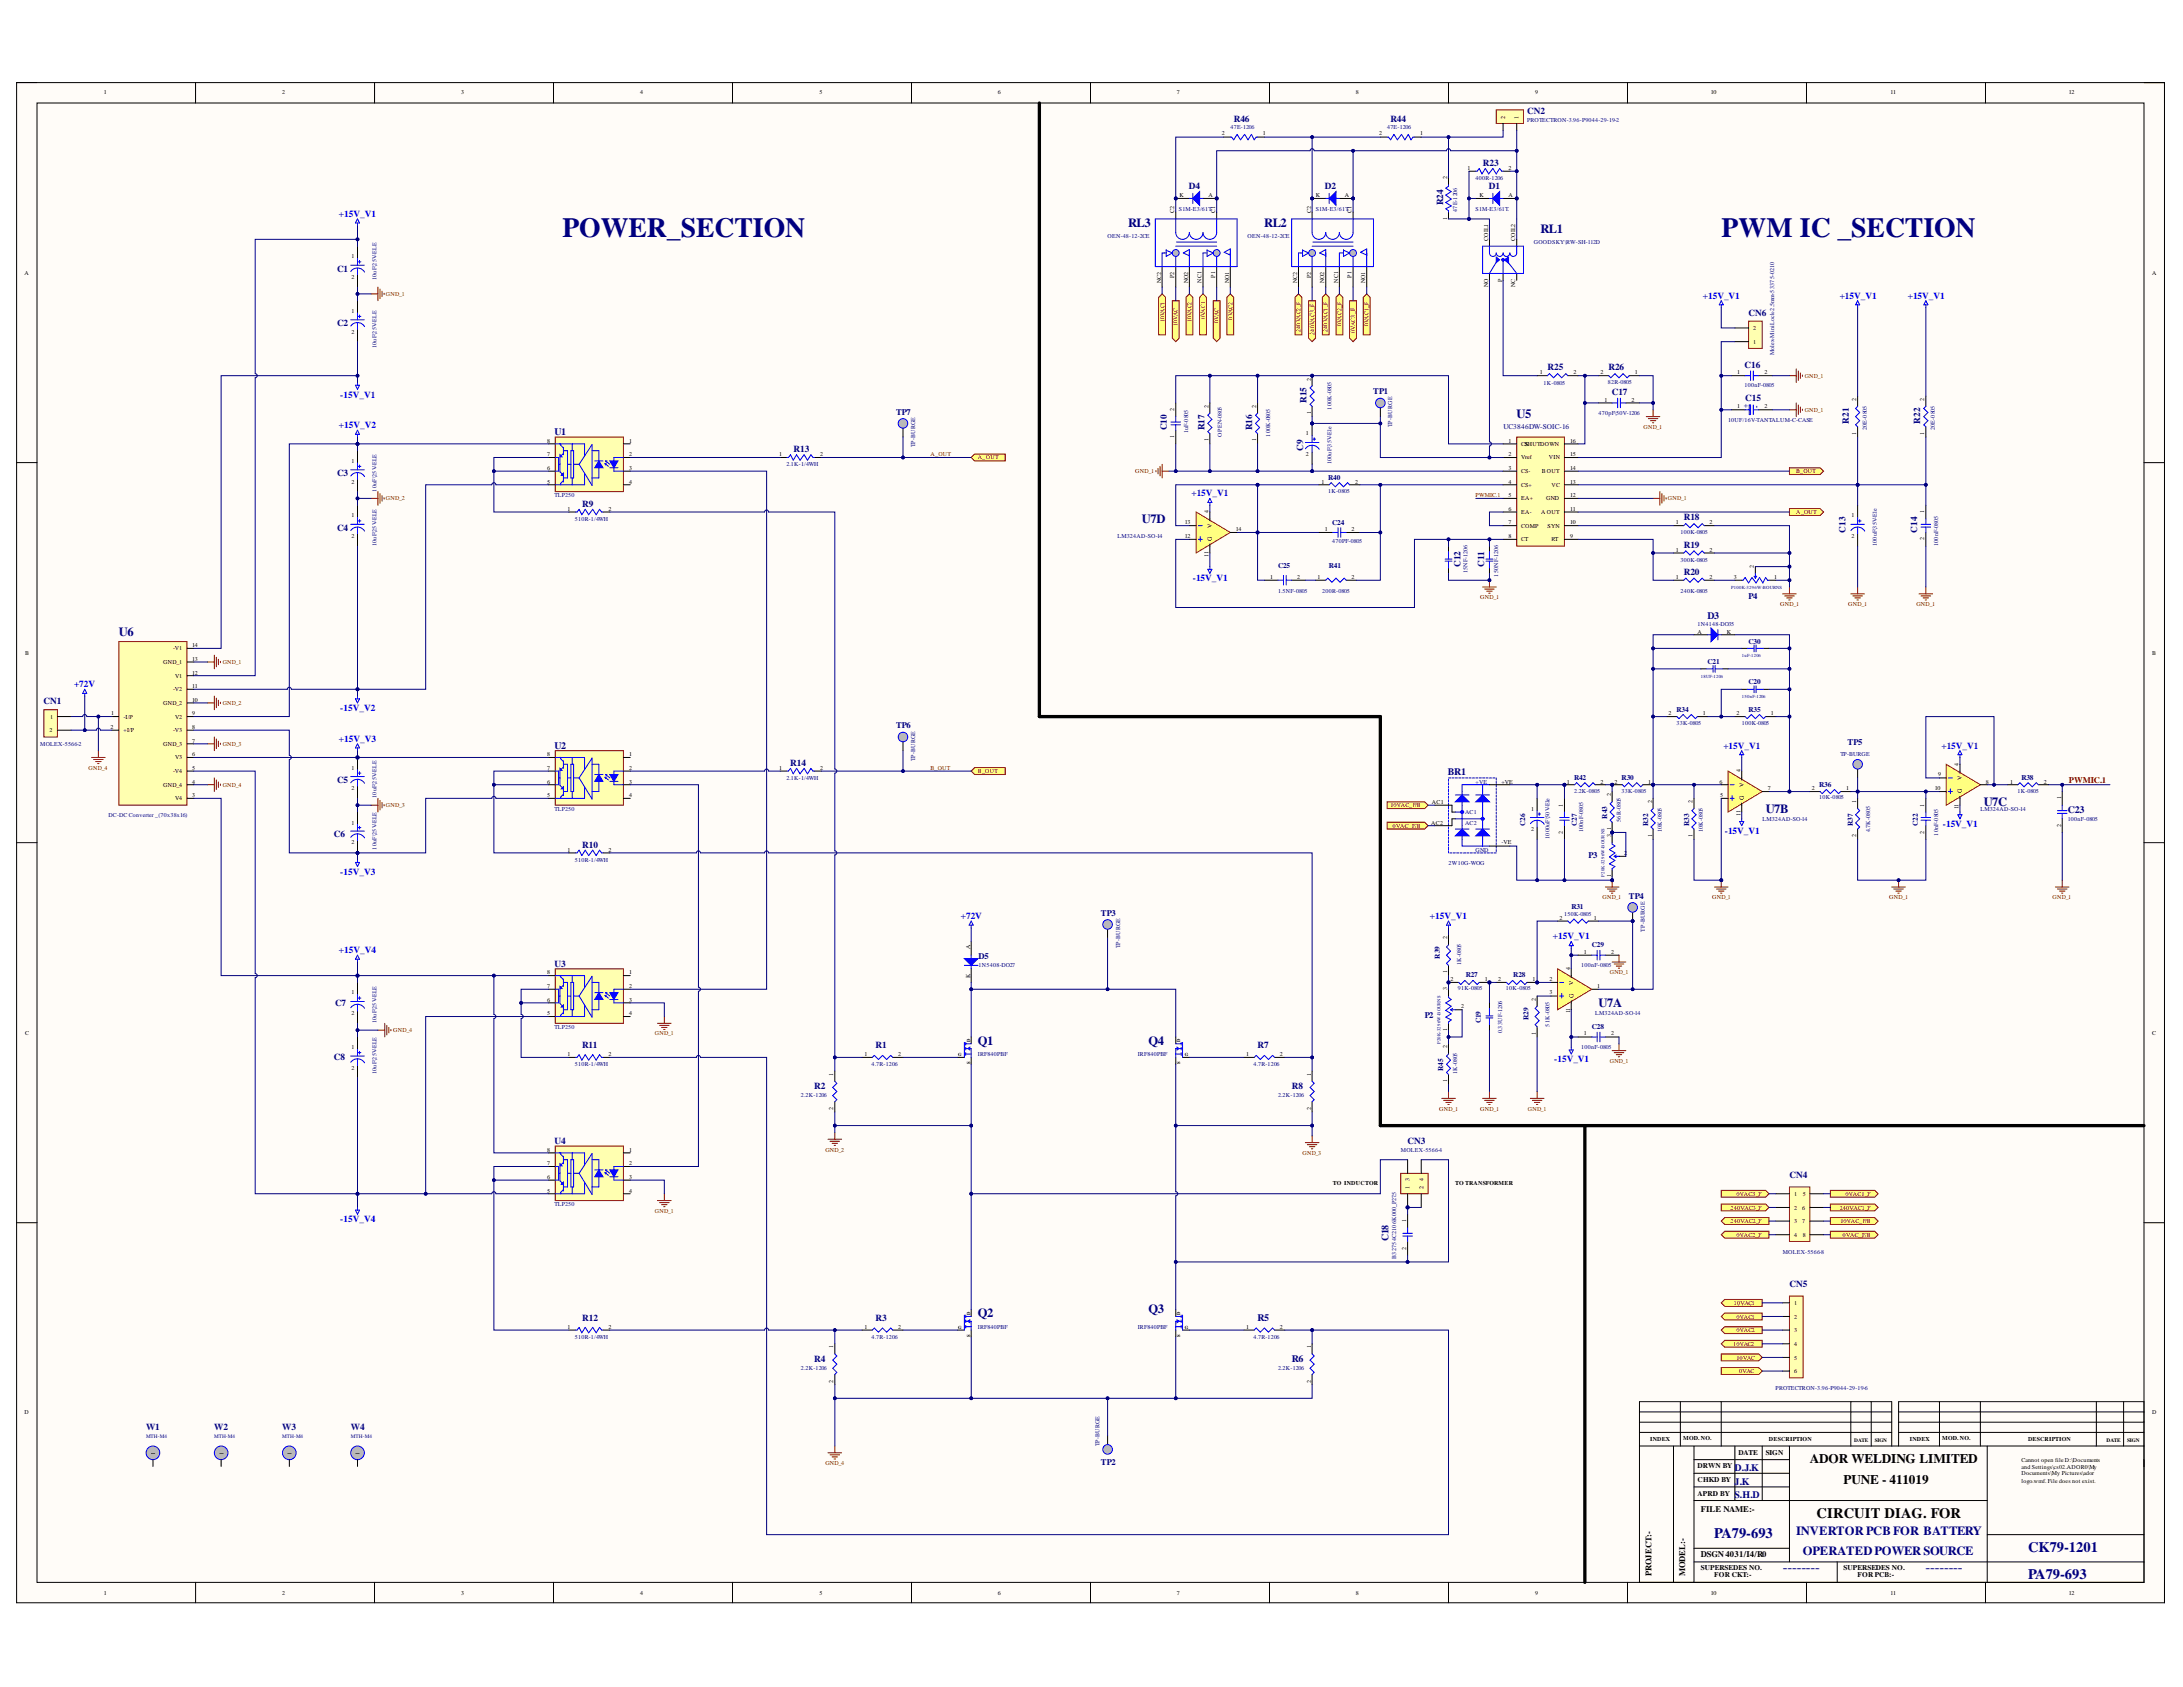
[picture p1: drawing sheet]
<svg xmlns="http://www.w3.org/2000/svg" width="279mm" height="216mm" viewBox="0 0 279 216" stroke-linecap="round" stroke-linejoin="round" font-family="sans-serif">
<defs><g id="words">
<g font-size="3.6" fill="#000080">
<text x="72" y="30.3">POWER_SECTION</text>
<text x="220.3" y="30.3">PWM IC _SECTION</text>
</g>
<g font-size="1.9" fill="#000080">
<text x="219.4" y="196.8">PA79-693</text>
<text x="228.2" y="201.2">--------</text>
<text x="246.5" y="201.2">--------</text>
<text x="259.6" y="202.1">PA79-693</text>
<text x="259.6" y="198.6">CK79-1201</text>
</g>
<text font-size="1.9" x="232.5" y="194.2">CIRCUIT DIAG. FOR</text>
<g font-size="1.7">
<text x="231.7" y="187.3">ADOR WELDING LIMITED</text>
<text x="236" y="189.9">PUNE - 411019</text>
</g>
<g font-size="1.6" fill="#000080">
<text x="144.4" y="29">RL3</text>
<text x="161.8" y="29">RL2</text>
<text x="197.1" y="29.8">RL1</text>
<text x="194.1" y="53.4">U5</text>
<text x="146.1" y="66.9">U7D</text>
<text x="15.2" y="81.3">U6</text>
<text x="226" y="104">U7B</text>
<text x="253.9" y="103.2">U7C</text>
<text x="204.6" y="128.9">U7A</text>
<text x="125.2" y="133.7">Q1</text>
<text x="147" y="133.7">Q4</text>
<text x="125.2" y="168.6">Q2</text>
<text x="147" y="168.1">Q3</text>
<text x="229.9" y="196.4">INVERTOR PCB FOR BATTERY</text>
<text x="230.7" y="199">OPERATED POWER SOURCE</text>
</g>
<g font-size="1.3" fill="#000080">
<text x="71" y="55.6">U1</text>
<text x="218.5" y="79.2">D3</text>
<text x="71" y="95.8">U2</text>
<text x="185.3" y="99.2">BR1</text>
<text x="264.6" y="104.1">C23</text>
<text x="177.7" y="158.9" transform="rotate(-90 177.7 158.9)">C18</text>
<text x="160.9" y="169.1">R5</text>
<text x="165.3" y="174.3">R6</text>
<text x="222" y="188.3">D.J.K</text>
<text x="222" y="190">J.K</text>
<text x="222" y="191.8">S.H.D</text>
</g>
<g font-size="1.2" fill="#000080">
<text x="157.9" y="15.6">R46</text>
<text x="177.9" y="15.6">R44</text>
<text x="195.5" y="14.6">CN2</text>
<text x="189.8" y="21.2">R23</text>
<text x="152.2" y="24.2">D4</text>
<text x="169.6" y="24.2">D2</text>
<text x="184.7" y="26.3" transform="rotate(-90 184.7 26.3)">R24</text>
<text x="190.6" y="24.2">D1</text>
<text x="43.1" y="34.8">C1</text>
<text x="43.1" y="41.7">C2</text>
<text x="223.8" y="40.4">CN6</text>
<text x="198.1" y="47.4">R25</text>
<text x="205.9" y="47.4">R26</text>
<text x="223.3" y="47.1">C16</text>
<text x="167.2" y="51.6" transform="rotate(-90 167.2 51.6)">R15</text>
<text x="206.3" y="50.6">C17</text>
<text x="223.4" y="51.3">C15</text>
<text x="101.6" y="57.8">R13</text>
<text x="149.4" y="55" transform="rotate(-90 149.4 55)">C10</text>
<text x="154.2" y="55" transform="rotate(-90 154.2 55)">R17</text>
<text x="160.3" y="55" transform="rotate(-90 160.3 55)">R16</text>
<text x="166.8" y="57.7" transform="rotate(-90 166.8 57.7)">C9</text>
<text x="236.6" y="54.2" transform="rotate(-90 236.6 54.2)">R21</text>
<text x="245.8" y="54.2" transform="rotate(-90 245.8 54.2)">R22</text>
<text x="43.1" y="60.9">C3</text>
<text x="74.5" y="64.9">R9</text>
<text x="43.1" y="67.9">C4</text>
<text x="215.5" y="70.1">R19</text>
<text x="215.5" y="66.5">R18</text>
<text x="236.2" y="68.2" transform="rotate(-90 236.2 68.2)">C13</text>
<text x="245.4" y="68.2" transform="rotate(-90 245.4 68.2)">C14</text>
<text x="186.9" y="72.5" transform="rotate(-90 186.9 72.5)">C12</text>
<text x="190" y="72.5" transform="rotate(-90 190 72.5)">C11</text>
<text x="215.5" y="73.6">R20</text>
<text x="5.6" y="90.1">CN1</text>
<text x="43.1" y="100.2">C5</text>
<text x="101.2" y="98">R14</text>
<text x="42.7" y="107.1">C6</text>
<text x="74.5" y="108.5">R10</text>
<text x="71" y="123.7">U3</text>
<text x="42.9" y="128.7">C7</text>
<text x="42.7" y="135.7">C8</text>
<text x="74.5" y="134.2">R11</text>
<text x="112.1" y="134.2">R1</text>
<text x="160.9" y="134.2">R7</text>
<text x="104.2" y="139.4">R2</text>
<text x="165.3" y="139.4">R8</text>
<text x="71" y="146.4">U4</text>
<text x="180.1" y="146.4">CN3</text>
<text x="229" y="150.8">CN4</text>
<text x="229" y="164.7">CN5</text>
<text x="74.5" y="169.1">R12</text>
<text x="112.1" y="169.1">R3</text>
<text x="104.2" y="174.3">R4</text>
<text x="18.7" y="183.1">W1</text>
<text x="27.4" y="183.1">W2</text>
<text x="36.1" y="183.1">W3</text>
<text x="44.9" y="183.1">W4</text>
</g>
<g font-size="1.2" fill="#00f">
<text x="43.4" y="27.7">+15V_V1</text>
<text x="218" y="38.2">+15V_V1</text>
<text x="235.5" y="38.2">+15V_V1</text>
<text x="244.2" y="38.2">+15V_V1</text>
<text x="43.6" y="50.9">-15V_V1</text>
<text x="43.4" y="54.8">+15V_V2</text>
<text x="152.5" y="63.5">+15V_V1</text>
<text x="152.7" y="74.4">-15V_V1</text>
<text x="9.5" y="87.9">+72V</text>
<text x="43.4" y="95">+15V_V3</text>
<text x="43.6" y="91">-15V_V2</text>
<text x="220.6" y="95.8">+15V_V1</text>
<text x="248.5" y="95.8">+15V_V1</text>
<text x="220.7" y="106.7">-15V_V1</text>
<text x="248.7" y="105.9">-15V_V1</text>
<text x="43.6" y="111.9">-15V_V3</text>
<text x="123" y="117.6">+72V</text>
<text x="183" y="117.6">+15V_V1</text>
<text x="43.4" y="122">+15V_V4</text>
<text x="198.8" y="120.2">+15V_V1</text>
<text x="198.9" y="136">-15V_V1</text>
<text x="43.6" y="156.4">-15V_V4</text>
</g>
<g font-size="1.1" fill="#000080">
<text x="114.7" y="53.1">TP7</text>
<text x="175.7" y="50.5">TP1</text>
<text x="223.8" y="76.6">P4</text>
<text x="114.7" y="93.2">TP6</text>
<text x="236.5" y="95.4">TP5</text>
<text x="203.3" y="109.7">P3</text>
<text x="140.9" y="117.2">TP3</text>
<text x="208.5" y="115">TP4</text>
<text x="125.3" y="122.8">D5</text>
<text x="182.3" y="130.3">P2</text>
<text x="140.9" y="187.5">TP2</text>
</g>
<text font-size="1.1" fill="#800000" x="264.8" y="100.2">PWMIC.1</text>
<g font-size="1.1">
<text x="217.7" y="193.5">FILE NAME:-</text>
<text x="211.4" y="201.7" transform="rotate(-90 211.4 201.7)">PROJECT:-</text>
<text x="215.7" y="201.7" transform="rotate(-90 215.7 201.7)">MODEL:-</text>
<text x="217.7" y="199.2">DSGN4031/I4/R0</text>
</g>
<g font-size=".9" fill="#000080">
<text x="223.7" y="52.3" transform="rotate(-90 223.7 52.3)">+</text>
<text x="225.1" y="52.2" transform="rotate(-90 225.1 52.2)">-</text>
<text x="192.4" y="54.9">UC3846DW-SOIC-16</text>
<text x="170" y="61.5">R40</text>
<text x="170.5" y="67.2">C24</text>
<text x="163.6" y="72.7">C25</text>
<text x="170.1" y="72.7">R41</text>
<text x="223.8" y="82.4">C30</text>
<text x="218.5" y="85">C21</text>
<text x="223.8" y="87.6">C20</text>
<text x="214.6" y="91.1">R34</text>
<text x="223.8" y="91.1">R35</text>
<text x="201.5" y="99.9">R42</text>
<text x="207.6" y="99.9">R30</text>
<text x="232.8" y="100.7">R36</text>
<text x="258.7" y="99.8">R38</text>
<text x="195.2" y="105.7" transform="rotate(-90 195.2 105.7)">C26</text>
<text x="201.8" y="105.7" transform="rotate(-90 201.8 105.7)">C27</text>
<text x="205.7" y="104.8" transform="rotate(-90 205.7 104.8)">R43</text>
<text x="210.9" y="105.7" transform="rotate(-90 210.9 105.7)">R32</text>
<text x="216.2" y="105.7" transform="rotate(-90 216.2 105.7)">R33</text>
<text x="237.2" y="105.7" transform="rotate(-90 237.2 105.7)">R37</text>
<text x="245.4" y="105.7" transform="rotate(-90 245.4 105.7)">C22</text>
<text x="201.1" y="116.3">R31</text>
<text x="184.3" y="122.7" transform="rotate(-90 184.3 122.7)">R39</text>
<text x="187.6" y="125.1">R27</text>
<text x="193.7" y="125.1">R28</text>
<text x="203.7" y="121.2">C29</text>
<text x="189.5" y="131" transform="rotate(-90 189.5 131)">C19</text>
<text x="195.6" y="130.5" transform="rotate(-90 195.6 130.5)">R29</text>
<text x="203.7" y="131.6">C28</text>
<text x="184.7" y="137.1" transform="rotate(-90 184.7 137.1)">R45</text>
</g>
<g font-size=".9">
<text x="217.3" y="187.9">DRWN BY</text>
<text x="217.3" y="189.6">CHKD BY</text>
<text x="217.3" y="191.4">APRD BY</text>
<text x="222.5" y="186.2">DATE</text>
<text x="226" y="186.2">SIGN</text>
<text x="217.7" y="201">SUPERSEDES NO.</text>
<text x="219.4" y="201.8">FOR CKT:-</text>
<text x="236" y="201">SUPERSEDES NO.</text>
<text x="237.7" y="201.8">FOR PCB:-</text>
</g>
<g font-size=".8">
<text x="13.3" y="12.1">1</text>
<text x="36.1" y="12.1">2</text>
<text x="59" y="12.1">3</text>
<text x="82" y="12.1">4</text>
<text x="104.9" y="12.1">5</text>
<text x="127.7" y="12.1">6</text>
<text x="150.6" y="12.1">7</text>
<text x="156.4" y="17.3">2</text>
<text x="161.6" y="17.3">1</text>
<text x="173.6" y="12.1">8</text>
<text x="176.5" y="17.3">2</text>
<text x="181.8" y="17.3">1</text>
<text x="192.7" y="15.2" transform="rotate(-90 192.7 15.2)">2</text>
<text x="194.4" y="15.2" transform="rotate(-90 194.4 15.2)">1</text>
<text x="196.5" y="12.1">9</text>
<text x="219" y="12.1">10</text>
<text x="242" y="12.1">11</text>
<text x="264.8" y="12.1">12</text>
<text x="185.2" y="22.9" transform="rotate(-90 185.2 22.9)">2</text>
<text x="187.8" y="21.7">1</text>
<text x="193.1" y="21.7">2</text>
<text x="150.3" y="27.3" transform="rotate(-90 150.3 27.3)">C2</text>
<text x="151" y="25.2">K</text>
<text x="154.7" y="25.2">A</text>
<text x="155.5" y="27.3" transform="rotate(-90 155.5 27.3)">C1</text>
<text x="167.8" y="27.3" transform="rotate(-90 167.8 27.3)">C2</text>
<text x="168.4" y="25.2">K</text>
<text x="172.1" y="25.2">A</text>
<text x="173" y="27.3" transform="rotate(-90 173 27.3)">C1</text>
<text x="185.2" y="28.2" transform="rotate(-90 185.2 28.2)">1</text>
<text x="189.4" y="25.2">K</text>
<text x="193.1" y="25.2">A</text>
<text x="3.1" y="35.2">A</text>
<text x="45" y="33.1">1</text>
<text x="45" y="35.7">2</text>
<text x="150.3" y="35.6" transform="rotate(-90 150.3 35.6)">P2</text>
<text x="155.5" y="35.5" transform="rotate(-90 155.5 35.5)">P1</text>
<text x="167.8" y="35.6" transform="rotate(-90 167.8 35.6)">P2</text>
<text x="173" y="35.5" transform="rotate(-90 173 35.5)">P1</text>
<text x="190.5" y="30.8" transform="rotate(-90 190.5 30.8)">COIL1</text>
<text x="193.9" y="30.8" transform="rotate(-90 193.9 30.8)">COIL2</text>
<text x="275.5" y="35.2">A</text>
<text x="45" y="40.1">1</text>
<text x="148.6" y="36.3" transform="rotate(-90 148.6 36.3)">NC2</text>
<text x="152.1" y="36.3" transform="rotate(-90 152.1 36.3)">NO2</text>
<text x="153.8" y="36.2" transform="rotate(-90 153.8 36.2)">NC1</text>
<text x="157.3" y="36.3" transform="rotate(-90 157.3 36.3)">NO1</text>
<text x="166" y="36.3" transform="rotate(-90 166 36.3)">NC2</text>
<text x="169.5" y="36.3" transform="rotate(-90 169.5 36.3)">NO2</text>
<text x="171.3" y="36.2" transform="rotate(-90 171.3 36.2)">NC1</text>
<text x="174.7" y="36.3" transform="rotate(-90 174.7 36.3)">NO1</text>
<text x="190.5" y="36.8" transform="rotate(-90 190.5 36.8)">NO</text>
<text x="192.2" y="36.1" transform="rotate(-90 192.2 36.1)">P</text>
<text x="193.9" y="36.8" transform="rotate(-90 193.9 36.8)">NC</text>
<text x="45" y="42.7">2</text>
<text x="197.1" y="47.9">1</text>
<text x="201.4" y="47.9">2</text>
<text x="204.8" y="47.9">2</text>
<text x="209.2" y="47.9">1</text>
<text x="222.4" y="47.9">1</text>
<text x="224.4" y="44">1</text>
<text x="224.4" y="42.2">2</text>
<text x="225.8" y="47.9">2</text>
<text x="150.3" y="52.6" transform="rotate(-90 150.3 52.6)">2</text>
<text x="154.7" y="52.2" transform="rotate(-90 154.7 52.2)">2</text>
<text x="160.8" y="52.2" transform="rotate(-90 160.8 52.2)">2</text>
<text x="167.8" y="53" transform="rotate(-90 167.8 53)">1</text>
<text x="167.8" y="48.7" transform="rotate(-90 167.8 48.7)">2</text>
<text x="205.4" y="51.4">1</text>
<text x="208.8" y="51.4">2</text>
<text x="222.4" y="52.3">1</text>
<text x="225.8" y="52.3">2</text>
<text x="237.6" y="51.3" transform="rotate(-90 237.6 51.3)">2</text>
<text x="246.3" y="51.3" transform="rotate(-90 246.3 51.3)">2</text>
<text x="45" y="59.3">1</text>
<text x="70" y="58.3">7</text>
<text x="70" y="56.7">8</text>
<text x="80.5" y="58.3">2</text>
<text x="80.5" y="56.7">1</text>
<text x="99.7" y="58.3">1</text>
<text x="105" y="58.3">2</text>
<text x="150.3" y="56.1" transform="rotate(-90 150.3 56.1)">1</text>
<text x="154.7" y="56.5" transform="rotate(-90 154.7 56.5)">1</text>
<text x="160.8" y="56.5" transform="rotate(-90 160.8 56.5)">1</text>
<text x="167.1" y="55.7">1</text>
<text x="167.1" y="58.3">2</text>
<text x="193.1" y="56.7">1</text>
<text x="193.1" y="58.3">2</text>
<text x="194.7" y="57.1">CS</text>
<text x="194.7" y="58.8">Vref</text>
<text x="195.1" y="57.1">SHUTDOWN</text>
<text x="198.2" y="58.8">VIN</text>
<text x="201" y="58.3">15</text>
<text x="201" y="56.7">16</text>
<text x="237.6" y="55.6" transform="rotate(-90 237.6 55.6)">1</text>
<text x="246.3" y="55.6" transform="rotate(-90 246.3 55.6)">1</text>
<text x="45" y="61.9">2</text>
<text x="70" y="61.9">5</text>
<text x="70" y="60.1">6</text>
<text x="72.7" y="65.4">1</text>
<text x="77.9" y="65.4">2</text>
<text x="80.5" y="61.9">4</text>
<text x="80.5" y="60.1">3</text>
<text x="154.7" y="65.7" transform="rotate(-90 154.7 65.7)">4</text>
<text x="169.2" y="61.9">1</text>
<text x="173.5" y="61.9">2</text>
<text x="193.1" y="60.1">3</text>
<text x="193.1" y="61.9">4</text>
<text x="193.1" y="63.6">5</text>
<text x="193.1" y="65.4">6</text>
<text x="194.7" y="60.5">CS-</text>
<text x="194.7" y="62.3">CS+</text>
<text x="194.7" y="64">EA+</text>
<text x="194.7" y="65.8">EA-</text>
<text x="197.2" y="65.8">A OUT</text>
<text x="197.3" y="60.5">B OUT</text>
<text x="197.9" y="64">GND</text>
<text x="198.6" y="62.3">VC</text>
<text x="201" y="65.4">11</text>
<text x="201" y="63.6">12</text>
<text x="201" y="61.9">13</text>
<text x="201" y="60.1">14</text>
<text x="246.3" y="65.7" transform="rotate(-90 246.3 65.7)">1</text>
<text x="45" y="66.2">1</text>
<text x="45" y="68.8">2</text>
<text x="151.6" y="67.1">13</text>
<text x="151.6" y="68.8">12</text>
<text x="154.7" y="71.3" transform="rotate(-90 154.7 71.3)">11</text>
<text x="155.1" y="69.2" transform="rotate(-90 155.1 69.2)">G</text>
<text x="155.1" y="67.6" transform="rotate(-90 155.1 67.6)">V</text>
<text x="158.2" y="68">14</text>
<text x="169.6" y="68">1</text>
<text x="173" y="68">2</text>
<text x="193.1" y="67.1">7</text>
<text x="193.1" y="68.8">8</text>
<text x="194.7" y="67.6">COMP</text>
<text x="194.7" y="69.2">CT</text>
<text x="198.1" y="67.6">SYN</text>
<text x="198.6" y="69.2">RT</text>
<text x="201" y="68.8">9</text>
<text x="201" y="67.1">10</text>
<text x="214.5" y="70.6">1</text>
<text x="214.5" y="67.1">1</text>
<text x="218.8" y="70.6">2</text>
<text x="218.8" y="67.1">2</text>
<text x="237" y="66.2">1</text>
<text x="237" y="68.8">2</text>
<text x="246.3" y="69.2" transform="rotate(-90 246.3 69.2)">2</text>
<text x="162.6" y="74.1">1</text>
<text x="166" y="74.1">2</text>
<text x="168.6" y="74.1">1</text>
<text x="173" y="74.1">2</text>
<text x="214.5" y="74.1">1</text>
<text x="218.8" y="74.1">2</text>
<text x="221.9" y="74.1">3</text>
<text x="224.5" y="72.7" transform="rotate(-90 224.5 72.7)">2</text>
<text x="227.1" y="74.1">1</text>
<text x="3.2" y="83.8">B</text>
<text x="22.2" y="83.2">-V1</text>
<text x="24.6" y="82.8">14</text>
<text x="217.3" y="81.1">A</text>
<text x="221" y="81.1">K</text>
<text x="275.5" y="83.8">B</text>
<text x="20.9" y="85">GND_1</text>
<text x="22.2" y="88.4">-V2</text>
<text x="22.4" y="86.8">V1</text>
<text x="24.6" y="86.3">12</text>
<text x="24.6" y="84.6">13</text>
<text x="24.6" y="89.8">10</text>
<text x="24.6" y="88">11</text>
<text x="6.3" y="93.7">2</text>
<text x="6.4" y="92">1</text>
<text x="14.1" y="93.3">2</text>
<text x="14.2" y="91.5">1</text>
<text x="15.8" y="92">-I/P</text>
<text x="15.8" y="93.7">+I/P</text>
<text x="20.9" y="95.5">GND_3</text>
<text x="20.9" y="90.2">GND_2</text>
<text x="22.2" y="93.7">-V3</text>
<text x="22.4" y="92">V2</text>
<text x="24.6" y="95">7</text>
<text x="24.6" y="93.3">8</text>
<text x="24.6" y="91.5">9</text>
<text x="213.6" y="91.5">2</text>
<text x="218" y="91.5">1</text>
<text x="222.3" y="91.5">2</text>
<text x="226.7" y="91.5">1</text>
<text x="20.9" y="100.7">GND_4</text>
<text x="22.2" y="98.9">-V4</text>
<text x="22.4" y="97.2">V3</text>
<text x="24.6" y="98.5">5</text>
<text x="24.6" y="96.7">6</text>
<text x="24.6" y="100.3">4</text>
<text x="24.6" y="102">3</text>
<text x="45" y="98.5">1</text>
<text x="45" y="101.1">2</text>
<text x="70" y="102">5</text>
<text x="70" y="100.3">6</text>
<text x="70" y="98.5">7</text>
<text x="70" y="96.7">8</text>
<text x="80.5" y="98.5">2</text>
<text x="80.5" y="96.7">1</text>
<text x="80.5" y="102">4</text>
<text x="80.5" y="100.3">3</text>
<text x="99.7" y="98.5">1</text>
<text x="105" y="98.5">2</text>
<text x="192.2" y="100.3">+VE</text>
<text x="200.5" y="100.3">1</text>
<text x="204.8" y="100.3">2</text>
<text x="206.2" y="101.9" transform="rotate(-90 206.2 101.9)">2</text>
<text x="206.6" y="100.3">2</text>
<text x="210.9" y="100.3">1</text>
<text x="220.1" y="100.3">6</text>
<text x="220.2" y="102">5</text>
<text x="222.8" y="98.8" transform="rotate(-90 222.8 98.8)">4</text>
<text x="223.2" y="100.7" transform="rotate(-90 223.2 100.7)">V</text>
<text x="226.2" y="101.1">7</text>
<text x="231.9" y="101.1">2</text>
<text x="236.3" y="101.1">1</text>
<text x="247.6" y="101.1">10</text>
<text x="248.1" y="99.3">9</text>
<text x="250.7" y="98" transform="rotate(-90 250.7 98)">4</text>
<text x="251.1" y="101.5" transform="rotate(-90 251.1 101.5)">G</text>
<text x="251.1" y="99.9" transform="rotate(-90 251.1 99.9)">V</text>
<text x="254.2" y="100.3">8</text>
<text x="257.3" y="100.3">1</text>
<text x="261.6" y="100.3">2</text>
<text x="22.4" y="102.4">V4</text>
<text x="45" y="105.5">1</text>
<text x="183.2" y="105.5">AC2</text>
<text x="183.3" y="102.9">AC1</text>
<text x="196" y="103.7">1</text>
<text x="196" y="106.4">2</text>
<text x="200" y="106.7" transform="rotate(-90 200 106.7)">2</text>
<text x="200" y="103.2" transform="rotate(-90 200 103.2)">1</text>
<text x="206.2" y="107.1" transform="rotate(-90 206.2 107.1)">3</text>
<text x="206.2" y="106.2" transform="rotate(-90 206.2 106.2)">1</text>
<text x="211.4" y="107.1" transform="rotate(-90 211.4 107.1)">1</text>
<text x="211.4" y="102.8" transform="rotate(-90 211.4 102.8)">2</text>
<text x="216.6" y="107.1" transform="rotate(-90 216.6 107.1)">1</text>
<text x="216.6" y="102.8" transform="rotate(-90 216.6 102.8)">2</text>
<text x="222.8" y="104.4" transform="rotate(-90 222.8 104.4)">11</text>
<text x="223.2" y="102.4" transform="rotate(-90 223.2 102.4)">G</text>
<text x="237.6" y="107.1" transform="rotate(-90 237.6 107.1)">2</text>
<text x="237.6" y="102.8" transform="rotate(-90 237.6 102.8)">1</text>
<text x="246.3" y="106.7" transform="rotate(-90 246.3 106.7)">2</text>
<text x="246.3" y="103.2" transform="rotate(-90 246.3 103.2)">1</text>
<text x="250.7" y="103.6" transform="rotate(-90 250.7 103.6)">11</text>
<text x="263.8" y="105.9" transform="rotate(-90 263.8 105.9)">2</text>
<text x="263.8" y="102.3" transform="rotate(-90 263.8 102.3)">1</text>
<text x="45" y="108.1">2</text>
<text x="72.7" y="109">1</text>
<text x="77.9" y="109">2</text>
<text x="192.2" y="108.1">-VE</text>
<text x="206.2" y="112.3" transform="rotate(-90 206.2 112.3)">1</text>
<text x="207.9" y="109.4">2</text>
<text x="199.6" y="117.7">2</text>
<text x="204" y="117.7">1</text>
<text x="70" y="124.7">8</text>
<text x="80.5" y="124.7">1</text>
<text x="124.2" y="125.2" transform="rotate(-90 124.2 125.2)">K</text>
<text x="124.2" y="121.5" transform="rotate(-90 124.2 121.5)">A</text>
<text x="185.2" y="124.5" transform="rotate(-90 185.2 124.5)">1</text>
<text x="185.2" y="120.2" transform="rotate(-90 185.2 120.2)">2</text>
<text x="185.6" y="125.6">2</text>
<text x="190" y="125.6">1</text>
<text x="191.7" y="125.6">2</text>
<text x="196.1" y="125.6">1</text>
<text x="198.3" y="125.6">2</text>
<text x="201" y="124.1" transform="rotate(-90 201 124.1)">4</text>
<text x="202.7" y="122.1">1</text>
<text x="206.2" y="122.1">2</text>
<text x="45" y="127.3">1</text>
<text x="45" y="129.9">2</text>
<text x="70" y="129.9">5</text>
<text x="70" y="128.2">6</text>
<text x="70" y="126.4">7</text>
<text x="80.5" y="126.4">2</text>
<text x="80.5" y="129.9">4</text>
<text x="80.5" y="128.2">3</text>
<text x="185.2" y="132" transform="rotate(-90 185.2 132)">1</text>
<text x="185.2" y="126.7" transform="rotate(-90 185.2 126.7)">3</text>
<text x="187" y="129">2</text>
<text x="196.6" y="128.1" transform="rotate(-90 196.6 128.1)">2</text>
<text x="198.3" y="127.3">3</text>
<text x="201" y="129.7" transform="rotate(-90 201 129.7)">11</text>
<text x="201.4" y="127.8" transform="rotate(-90 201.4 127.8)">G</text>
<text x="201.4" y="126.1" transform="rotate(-90 201.4 126.1)">V</text>
<text x="204.4" y="126.4">1</text>
<text x="3.2" y="132.4">C</text>
<text x="45" y="134.3">1</text>
<text x="45" y="136.9">2</text>
<text x="72.7" y="135.1">1</text>
<text x="77.9" y="135.1">2</text>
<text x="106.7" y="137.7" transform="rotate(-90 106.7 137.7)">1</text>
<text x="110.6" y="135.1">1</text>
<text x="114.9" y="135.1">2</text>
<text x="159.5" y="135.1">1</text>
<text x="163.8" y="135.1">2</text>
<text x="167.8" y="137.7" transform="rotate(-90 167.8 137.7)">1</text>
<text x="185.2" y="134.2" transform="rotate(-90 185.2 134.2)">2</text>
<text x="196.6" y="132.4" transform="rotate(-90 196.6 132.4)">1</text>
<text x="202.7" y="132.5">1</text>
<text x="206.2" y="132.5">2</text>
<text x="275.5" y="132.4">C</text>
<text x="106.7" y="142" transform="rotate(-90 106.7 142)">2</text>
<text x="167.8" y="142" transform="rotate(-90 167.8 142)">2</text>
<text x="185.2" y="138.5" transform="rotate(-90 185.2 138.5)">1</text>
<text x="70" y="149.1">7</text>
<text x="70" y="147.4">8</text>
<text x="80.5" y="149.1">2</text>
<text x="80.5" y="147.4">1</text>
<text x="70" y="152.6">5</text>
<text x="70" y="150.8">6</text>
<text x="80.5" y="152.6">4</text>
<text x="80.5" y="150.8">3</text>
<text x="170.6" y="151.7">TO INDUCTOR</text>
<text x="180.4" y="152.2" transform="rotate(-90 180.4 152.2)">1</text>
<text x="180.4" y="151.1" transform="rotate(-90 180.4 151.1)">3</text>
<text x="182.2" y="152.2" transform="rotate(-90 182.2 152.2)">2</text>
<text x="182.2" y="151.1" transform="rotate(-90 182.2 151.1)">4</text>
<text x="186.2" y="151.7">TO TRANSFORMER</text>
<text x="229.6" y="153">1</text>
<text x="229.6" y="154.8">2</text>
<text x="230.6" y="154.8">6</text>
<text x="230.7" y="153">5</text>
<text x="180" y="160" transform="rotate(-90 180 160)">2</text>
<text x="180" y="156.4" transform="rotate(-90 180 156.4)">1</text>
<text x="229.6" y="156.5">3</text>
<text x="229.6" y="158.3">4</text>
<text x="230.6" y="156.5">7</text>
<text x="230.7" y="158.3">8</text>
<text x="229.6" y="167">1</text>
<text x="72.7" y="170">1</text>
<text x="77.9" y="170">2</text>
<text x="106.7" y="172.6" transform="rotate(-90 106.7 172.6)">1</text>
<text x="110.6" y="170">1</text>
<text x="114.9" y="170">2</text>
<text x="159.5" y="170">1</text>
<text x="163.8" y="170">2</text>
<text x="167.8" y="172.6" transform="rotate(-90 167.8 172.6)">1</text>
<text x="229.6" y="168.8">2</text>
<text x="229.6" y="170.5">3</text>
<text x="229.6" y="172.2">4</text>
<text x="106.7" y="177" transform="rotate(-90 106.7 177)">2</text>
<text x="167.8" y="177" transform="rotate(-90 167.8 177)">2</text>
<text x="229.6" y="174">5</text>
<text x="229.6" y="175.7">6</text>
<text x="3.1" y="181">D</text>
<text x="211.2" y="184.4">INDEX</text>
<text x="215.4" y="184.3">MOD. NO.</text>
<text x="226.4" y="184.4">DESCRIPTION</text>
<text x="244.4" y="184.4">INDEX</text>
<text x="248.6" y="184.3">MOD. NO.</text>
<text x="259.6" y="184.4">DESCRIPTION</text>
<text x="275.5" y="181">D</text>
<text x="19.9" y="186.2" transform="rotate(-90 19.9 186.2)">1</text>
<text x="28.6" y="186.2" transform="rotate(-90 28.6 186.2)">1</text>
<text x="37.3" y="186.2" transform="rotate(-90 37.3 186.2)">1</text>
<text x="46" y="186.2" transform="rotate(-90 46 186.2)">1</text>
<text x="258.7" y="187.1">Cannot open file D:\Documents</text>
<text x="258.7" y="188">and Settings\cs02.ADOR0\My</text>
<text x="258.7" y="188.8">Documents\My Pictures\ador</text>
<text x="258.7" y="189.7">logo.wmf. File does not exist.</text>
<text x="13.3" y="204.1">1</text>
<text x="36.1" y="204.1">2</text>
<text x="59" y="204.1">3</text>
<text x="82" y="204.1">4</text>
<text x="104.9" y="204.1">5</text>
<text x="127.7" y="204.1">6</text>
<text x="150.6" y="204.1">7</text>
<text x="173.6" y="204.1">8</text>
<text x="196.5" y="204.1">9</text>
<text x="219" y="204.1">10</text>
<text x="242" y="204.1">11</text>
<text x="264.8" y="204.1">12</text>
</g>
<g font-size=".8" fill="#000080">
<text x="157.5" y="16.5">47E-1206</text>
<text x="177.5" y="16.5">47E-1206</text>
<text x="195.5" y="15.6">PROTECTRON-3.96-P9044-29-19-2</text>
<text x="188.9" y="23">400R-1206</text>
<text x="150.9" y="27">S1M-E3/61T.</text>
<text x="168.4" y="27">S1M-E3/61T.</text>
<text x="186.5" y="27.1" transform="rotate(-90 186.5 27.1)">47E-1206</text>
<text x="188.9" y="27">S1M-E3/61T.</text>
<text x="48.2" y="35.9" transform="rotate(-90 48.2 35.9)">10uF\25V-ELE</text>
<text x="141.8" y="30.4">OEN-48-12-2CE</text>
<text x="159.7" y="30.4">OEN-48-12-2CE</text>
<text x="196.3" y="31.3">GOODSKY\RW-SH-112D</text>
<text x="48.2" y="44.6" transform="rotate(-90 48.2 44.6)">10uF\25V-ELE</text>
<text x="227.1" y="45.5" transform="rotate(-90 227.1 45.5)">Molex-MiniLock-2.5mm-53375-0210</text>
<text x="170.4" y="52.4" transform="rotate(-90 170.4 52.4)">100K-0805</text>
<text x="197.6" y="49.2">1K-0805</text>
<text x="204.6" y="53.1">470pF\50V-1206</text>
<text x="205.8" y="49.1">82R-0805</text>
<text x="223.3" y="49.5">100nF-0805</text>
<text x="100.6" y="59.7">2.1K-1/4WH</text>
<text x="117.1" y="57.2" transform="rotate(-90 117.1 57.2)">TP-BURGE</text>
<text x="152.1" y="55.5" transform="rotate(-90 152.1 55.5)">1uF-0805</text>
<text x="156.4" y="55.9" transform="rotate(-90 156.4 55.9)">OPEN-0805</text>
<text x="162.6" y="55.9" transform="rotate(-90 162.6 55.9)">100K-0805</text>
<text x="170.4" y="59.4" transform="rotate(-90 170.4 59.4)">100uF\35V-Ele</text>
<text x="178.2" y="54.6" transform="rotate(-90 178.2 54.6)">TP-BURGE</text>
<text x="221.2" y="54">10UF/16V-TANTALUM-C-CASE</text>
<text x="238.9" y="55" transform="rotate(-90 238.9 55)">20E-0805</text>
<text x="247.6" y="55" transform="rotate(-90 247.6 55)">20E-0805</text>
<text x="48.2" y="62.9" transform="rotate(-90 48.2 62.9)">10uF\25V-ELE</text>
<text x="71" y="63.6">TLP250</text>
<text x="170" y="63.1">1K-0805</text>
<text x="48.2" y="69.9" transform="rotate(-90 48.2 69.9)">10uF\25V-ELE</text>
<text x="73.6" y="66.6">510R-1/4WH</text>
<text x="143" y="68.8">LM324AD-SO-14</text>
<text x="170.5" y="69.5">470PF-0805</text>
<text x="215.1" y="71.9">300K-0805</text>
<text x="215.1" y="68.4">100K-0805</text>
<text x="240.2" y="69.9" transform="rotate(-90 240.2 69.9)">100uF\35V-Ele</text>
<text x="248.1" y="69.9" transform="rotate(-90 248.1 69.9)">100nF-0805</text>
<text x="163.6" y="75.8">1.5NF-0805</text>
<text x="169.2" y="75.8">200R-0805</text>
<text x="187.8" y="73.4" transform="rotate(-90 187.8 73.4)">15NF-1206</text>
<text x="191.7" y="73.8" transform="rotate(-90 191.7 73.8)">150NF-1206</text>
<text x="215.1" y="75.8">240K-0805</text>
<text x="217.3" y="80.2">1N4148-DO35</text>
<text x="5.2" y="95.5">MOLEX-5566-2</text>
<text x="214.6" y="92.8">33K-0805</text>
<text x="222.9" y="92.8">100K-0805</text>
<text x="100.6" y="99.8">2.1K-1/4WH</text>
<text x="117.1" y="97.4" transform="rotate(-90 117.1 97.4)">TP-BURGE</text>
<text x="188.9" y="100.3">+VE</text>
<text x="201.5" y="101.5">2.2K-0805</text>
<text x="207.6" y="101.5">33K-0805</text>
<text x="235.5" y="96.7">TP-BURGE</text>
<text x="258.2" y="101.5">1K-0805</text>
<text x="13.9" y="104.6">DC-DC Converter _(70x38x16)</text>
<text x="48.2" y="102.1" transform="rotate(-90 48.2 102.1)">10uF\25V-ELE</text>
<text x="71" y="103.7">TLP250</text>
<text x="187.5" y="104.2">AC1</text>
<text x="187.5" y="105.6">AC2</text>
<text x="198.3" y="107.4" transform="rotate(-90 198.3 107.4)">1000uF\50V-Ele</text>
<text x="202.6" y="106.5" transform="rotate(-90 202.6 106.5)">100nF-0805</text>
<text x="207.5" y="105.2" transform="rotate(-90 207.5 105.2)">56R-0805</text>
<text x="212.7" y="106.5" transform="rotate(-90 212.7 106.5)">10K-0805</text>
<text x="218" y="106.5" transform="rotate(-90 218 106.5)">10K-0805</text>
<text x="225.6" y="105">LM324AD-SO-14</text>
<text x="232.8" y="102.3">10K-0805</text>
<text x="239.4" y="106.5" transform="rotate(-90 239.4 106.5)">4.7K-0805</text>
<text x="248.1" y="107" transform="rotate(-90 248.1 107)">10nF-0805</text>
<text x="253.5" y="103.7">LM324AD-SO-14</text>
<text x="264.6" y="105">100nF-0805</text>
<text x="48.2" y="108.7" transform="rotate(-90 48.2 108.7)">10uF\25V-ELE</text>
<text x="73.6" y="110.3">510R-1/4WH</text>
<text x="185.4" y="110.7">2W10G-WOG</text>
<text x="188.9" y="109">GND</text>
<text x="200.2" y="117.3">150K-0805</text>
<text x="210.5" y="119.2" transform="rotate(-90 210.5 119.2)">TP-BURGE</text>
<text x="125.3" y="123.7">1N5408-DO27</text>
<text x="143.4" y="121.3" transform="rotate(-90 143.4 121.3)">TP-BURGE</text>
<text x="187" y="123.5" transform="rotate(-90 187 123.5)">1K-0805</text>
<text x="202.4" y="123.8">100nF-0805</text>
<text x="48.2" y="131" transform="rotate(-90 48.2 131)">10uF\25V-ELE</text>
<text x="71" y="131.6">TLP250</text>
<text x="186.6" y="126.7">91K-0805</text>
<text x="192.7" y="126.7">10K-0805</text>
<text x="198.3" y="131.4" transform="rotate(-90 198.3 131.4)">51K-0805</text>
<text x="204.2" y="129.9">LM324AD-SO-14</text>
<text x="48.2" y="137.5" transform="rotate(-90 48.2 137.5)">10uF\25V-ELE</text>
<text x="73.6" y="136.5">510R-1/4WH</text>
<text x="111.6" y="136.4">4.7R-1206</text>
<text x="125.2" y="135.1">IRF840PBF</text>
<text x="145.6" y="135.1">IRF840PBF</text>
<text x="160.4" y="136.4">4.7R-1206</text>
<text x="186.5" y="137.5" transform="rotate(-90 186.5 137.5)">1K-0805</text>
<text x="192.2" y="132.2" transform="rotate(-90 192.2 132.2)">0.33UF-1206</text>
<text x="202.4" y="134.3">100nF-0805</text>
<text x="102.5" y="140.4">2.2K-1206</text>
<text x="163.6" y="140.4">2.2K-1206</text>
<text x="179.3" y="147.4">MOLEX-5566-4</text>
<text x="71" y="154.3">TLP250</text>
<text x="178.7" y="161.1" transform="rotate(-90 178.7 161.1)">B32754C2106K000_P27.5</text>
<text x="228.2" y="160.5">MOLEX-5566-8</text>
<text x="73.6" y="171.4">510R-1/4WH</text>
<text x="111.6" y="171.3">4.7R-1206</text>
<text x="125.2" y="170">IRF840PBF</text>
<text x="145.6" y="170">IRF840PBF</text>
<text x="160.4" y="171.3">4.7R-1206</text>
<text x="102.5" y="175.3">2.2K-1206</text>
<text x="163.6" y="175.3">2.2K-1206</text>
<text x="227.3" y="177.9">PROTECTRON-3.96-P9044-29-19-6</text>
<text x="140.7" y="185.1" transform="rotate(-90 140.7 185.1)">TP-BURGE</text>
</g>
<g font-size=".8" fill="#800000">
<text x="49.4" y="37.9">GND_1</text>
<text x="149" y="41.3" transform="rotate(-90 149 41.3)">10VAC1</text>
<text x="150.7" y="41.8" transform="rotate(-90 150.7 41.8)">10VAC</text>
<text x="152.5" y="41.3" transform="rotate(-90 152.5 41.3)">10VAC2</text>
<text x="154.3" y="40.8" transform="rotate(-90 154.3 40.8)">0VAC1</text>
<text x="156" y="41.3" transform="rotate(-90 156 41.3)">0VAC</text>
<text x="157.7" y="40.9" transform="rotate(-90 157.7 40.9)">0VAC2</text>
<text x="171.7" y="41.8" transform="rotate(-90 171.7 41.8)">0VAC2_F</text>
<text x="175.2" y="41.8" transform="rotate(-90 175.2 41.8)">0VAC1_F</text>
<text x="166.4" y="42.5" transform="rotate(-90 166.4 42.5)">240VAC2_F</text>
<text x="168.2" y="42.9" transform="rotate(-90 168.2 42.9)">240VAC3_F</text>
<text x="169.9" y="42.5" transform="rotate(-90 169.9 42.5)">240VAC1_F</text>
<text x="173.5" y="42.6" transform="rotate(-90 173.5 42.6)">0VAC3_F</text>
<text x="231" y="52.7">GND_1</text>
<text x="231" y="48.4">GND_1</text>
<text x="119.1" y="58.3">A_OUT</text>
<text x="125.2" y="58.8">A_OUT</text>
<text x="210.3" y="54.9">GND_1</text>
<text x="49.4" y="64">GND_2</text>
<text x="145.3" y="60.5">GND_1</text>
<text x="188.9" y="63.6">PWMIC.1</text>
<text x="213.5" y="64">GND_1</text>
<text x="229.9" y="65.8">A_OUT</text>
<text x="229.9" y="60.5">B_OUT</text>
<text x="189.5" y="76.7">GND_1</text>
<text x="227.8" y="77.5">GND_1</text>
<text x="236.6" y="77.5">GND_1</text>
<text x="245.3" y="77.5">GND_1</text>
<text x="28.5" y="85">GND_1</text>
<text x="28.5" y="95.5">GND_3</text>
<text x="28.5" y="90.2">GND_2</text>
<text x="11.3" y="98.5">GND_4</text>
<text x="28.5" y="100.7">GND_4</text>
<text x="119.1" y="98.5">B_OUT</text>
<text x="125.2" y="98.9">B_OUT</text>
<text x="49.4" y="103.3">GND_3</text>
<text x="177.9" y="103.3">10VAC_F/B</text>
<text x="178.3" y="105.9">0VAC_F/B</text>
<text x="205.1" y="115.1">GND_1</text>
<text x="219.1" y="115.1">GND_1</text>
<text x="241.8" y="115.1">GND_1</text>
<text x="262.7" y="115.1">GND_1</text>
<text x="206" y="124.7">GND_1</text>
<text x="50.3" y="132.1">GND_4</text>
<text x="83.8" y="132.5">GND_1</text>
<text x="206" y="136">GND_1</text>
<text x="184.2" y="142.1">GND_1</text>
<text x="189.5" y="142.1">GND_1</text>
<text x="195.5" y="142.1">GND_1</text>
<text x="105.6" y="147.4">GND_2</text>
<text x="166.7" y="147.8">GND_3</text>
<text x="83.8" y="155.2">GND_1</text>
<text x="221.5" y="154.8">240VAC3_F</text>
<text x="222.3" y="153">0VAC3_F</text>
<text x="235.5" y="154.8">240VAC1_F</text>
<text x="236.2" y="153">0VAC1_F</text>
<text x="221.5" y="156.5">240VAC2_F</text>
<text x="222.3" y="158.3">0VAC2_F</text>
<text x="235.5" y="156.5">10VAC_F/B</text>
<text x="235.9" y="158.3">0VAC_F/B</text>
<text x="221.9" y="167">10VAC1</text>
<text x="221.8" y="172.2">10VAC2</text>
<text x="222.3" y="168.8">0VAC1</text>
<text x="222.3" y="170.5">0VAC2</text>
<text x="222.3" y="174">10VAC</text>
<text x="222.6" y="175.7">0VAC</text>
<text x="105.6" y="187.5">GND_4</text>
</g>
<g font-size=".7" fill="#000080">
<text x="18.7" y="184">MTH-M4</text>
<text x="27.4" y="184">MTH-M4</text>
<text x="36.1" y="184">MTH-M4</text>
<text x="44.9" y="184">MTH-M4</text>
</g>
<g font-size=".7">
<text x="237.3" y="184.5">DATE</text>
<text x="239.9" y="184.5">SIGN</text>
<text x="269.6" y="184.5">DATE</text>
<text x="272.3" y="184.5">SIGN</text>
</g>
<g font-size=".6" fill="#000080">
<text x="221.6" y="75.4">P100K-3296W-BOURNS</text>
<text x="217.7" y="86.8">18UF-1206</text>
<text x="222.9" y="89.4">150nF-1206</text>
<text x="222.9" y="84.1">1uF-1206</text>
<text x="205.4" y="112.2" transform="rotate(-90 205.4 112.2)">P20K-3296W-BOURNS</text>
<text x="184.4" y="133.6" transform="rotate(-90 184.4 133.6)">P20K-3296W-BOURNS</text>
</g>
<g font-size=".6">
<text x="122.6" y="135.2">G</text>
<text x="124.2" y="136.2" transform="rotate(-90 124.2 136.2)">S</text>
<text x="124.2" y="133.3" transform="rotate(-90 124.2 133.3)">D</text>
<text x="151.1" y="136.2" transform="rotate(-90 151.1 136.2)">S</text>
<text x="151.1" y="133.3" transform="rotate(-90 151.1 133.3)">D</text>
<text x="151.6" y="135.2">G</text>
<text x="122.6" y="170.1">G</text>
<text x="124.2" y="171.1" transform="rotate(-90 124.2 171.1)">S</text>
<text x="124.2" y="168.3" transform="rotate(-90 124.2 168.3)">D</text>
<text x="151.1" y="171.1" transform="rotate(-90 151.1 171.1)">S</text>
<text x="151.1" y="168.3" transform="rotate(-90 151.1 168.3)">D</text>
<text x="151.6" y="170.1">G</text>
</g>
</g></defs>
<path d="M2.1 10.6h274.9v194.5h-274.9z" fill-rule="evenodd" fill="#fffcf8"/>
<path d="M2.1 10.6h274.9v194.5h-274.9z" fill="none" stroke="#000" stroke-width=".13"/>
<path d="M4.7 13.2h269.7v189.3h-269.7z" fill-rule="evenodd" fill="#fffcf8"/>
<g fill="none" stroke="#000" stroke-width=".13">
<path d="M2.1 10.6h2.6M4.7 13.2h269.7v189.3h-269.7zM25 10.6v2.6M47.9 10.6v2.6M70.8 10.6v2.6M93.8 10.6v2.6M116.7 10.6v2.6M139.6 10.6v2.6M162.5 10.6v2.6M185.4 10.6v2.6M208.3 10.6v2.6M231.2 10.6v2.6"/>
<path d="M254.1 10.6v2.6M274.4 10.6h2.6v2.6M2.1 59.2h2.6M274.4 59.2h2.6M2.1 107.8h2.6M274.4 107.8h2.6M2.1 156.5h2.6M274.4 156.5h2.6M215.1 179.4v5.7M220.3 179.4v5.7M236.9 179.4v5.7M239.5 179.4v5.7"/>
<path d="M248.2 179.4v5.7M253.5 179.4v5.7M268.3 179.4v5.7M271.8 179.4v5.7M209.8 183.3h32.3M209.8 185.1h64.6M209.8 182h32.3M209.8 180.7h32.3M214.2 185.1v17.4M216.8 185.1v17.4M216.8 190.3h12.2M216.8 192h37.5"/>
<path d="M216.8 188.5h12.2M216.8 186.8h12.2M216.8 199.9h57.6M216.8 198.1h12.2M222 185.1v6.9M225.5 185.1v6.9M229 185.1v14.8M235.1 199.9v2.6M242.1 185.1v-5.7h-32.3v23.1h64.6v-23.1h-31.4v5.7M243 183.3h31.4M243 182h31.4M243 180.7h31.4"/>
<path d="M254.3 185.1v17.4M254.3 196.4h20.1M25 202.5v2.6M47.9 202.5v2.6M70.8 202.5v2.6M93.8 202.5v2.6M116.7 202.5v2.6M139.6 202.5v2.6M162.5 202.5v2.6M185.4 202.5v2.6M208.3 202.5v2.6M231.2 202.5v2.6"/>
<path d="M254.1 202.5v2.6M277 202.5v2.6"/>
</g>
<path d="M71.1 55.9h8.7v7h-8.7z" fill-rule="evenodd" fill="#ffffb0"/>
<path d="M71.1 55.9h8.7v7h-8.7z" fill="none" stroke="#800000" stroke-width=".13"/>
<path d="M79.8 58.5h.9M79.8 56.8h.9M79.8 62h.9M79.8 60.3h.9" fill="none" stroke="#000" stroke-width=".13"/>
<path d="M76.6 59l.6 .9h-1.1z" fill="#00f"/>
<path d="M72.1 57.7h.5M73.1 57.7h.3v3.5h-.3zM73.2 57.7v-.9h1.6v1.5M75.8 56.9v5.2l-1.7-2.7zM75.8 57.7h.8M76.6 59l.6 .9h-1.1zM74.8 60.6v1.4h-1.6v-.8M75.8 61.2h.8" fill="none" stroke="#00f" stroke-width=".13"/>
<path d="M71.8 60.8l.3-.2v.2z" fill="#00f"/>
<path d="M71.8 57l.3 .3M72.1 57.2v1M72.1 58l-.3 .4M71.8 60.8l.3-.2v.2zM72.1 61.2h.5" fill="none" stroke="#00f" stroke-width=".13"/>
<path d="M71.7 58.2l.2 .3h-.2z" fill="#00f"/>
<path d="M71.1 56.8h.7v.2M71.7 58.2l.2 .3h-.2zM72.6 57.7v1.7h.5M76.6 57.7v3.5" fill="none" stroke="#00f" stroke-width=".13"/>
<path d="M70.2 58.5h.9M70.2 56.8h.9M70.2 62h.9M70.2 60.3h.9" fill="none" stroke="#000" stroke-width=".13"/>
<path d="M78 59h1.1l-.5 .9z" fill="#00f"/>
<g fill="none" stroke="#00f" stroke-width=".13">
<path d="M71.1 58.5h.4v1.8h-.4M71.5 59.4h.2M71.6 56.8h1.6M71.7 58.5v1.9l.4 .4M72.6 58.5v2.7M73.4 59.4h.7M76.1 59h1.1M77.4 59.3l.5 .4M77.4 59.3h.2M77.4 59.3l.1 .2M77.5 59l.5 .4M77.5 59l.1 .2"/>
<path d="M77.5 59h.2M78 59h1.1l-.5 .9zM78 59.9h1.1M79.8 58.5h-1.2v1.8h1.2M71.1 62h2.1M72.1 60.7v1M72.1 61.5l-.3 .4v.1"/>
</g>
<path d="M71.1 96.1h8.7v6.9h-8.7z" fill-rule="evenodd" fill="#ffffb0"/>
<path d="M71.1 96.1h8.7v6.9h-8.7z" fill="none" stroke="#800000" stroke-width=".13"/>
<path d="M79.8 98.7h.9M79.8 96.9h.9M79.8 102.2h.9M79.8 100.4h.9" fill="none" stroke="#000" stroke-width=".13"/>
<path d="M76.6 99.1l.6 .9h-1.1z" fill="#00f"/>
<path d="M72.1 97.8h.5M73.1 97.8h.3v3.5h-.3zM73.2 97.8v-.9h1.6v1.5M75.8 97v5.3l-1.7-2.7zM75.8 97.8h.8M76.6 99.1l.6 .9h-1.1zM74.8 100.7v1.5h-1.6v-.9M75.8 101.3h.8" fill="none" stroke="#00f" stroke-width=".13"/>
<path d="M71.8 101l.3-.3v.3z" fill="#00f"/>
<path d="M71.8 97.1l.3 .4M72.1 97.4v.9M72.1 98.2l-.3 .3M71.8 101l.3-.3v.3zM72.1 101.3h.5" fill="none" stroke="#00f" stroke-width=".13"/>
<path d="M71.7 98.3l.2 .3h-.2z" fill="#00f"/>
<path d="M71.1 96.9h.7v.2M71.7 98.3l.2 .3h-.2zM72.6 97.8v1.8h.5M76.6 97.8v3.5" fill="none" stroke="#00f" stroke-width=".13"/>
<path d="M70.2 98.7h.9M70.2 96.9h.9M70.2 102.2h.9M70.2 100.4h.9" fill="none" stroke="#000" stroke-width=".13"/>
<path d="M78 99.1h1.1l-.5 .9z" fill="#00f"/>
<g fill="none" stroke="#00f" stroke-width=".13">
<path d="M71.1 98.7h.4v1.7h-.4M71.5 99.6h.2M71.6 96.9h1.6M71.7 98.6v1.9l.4 .5M72.6 98.7v2.6M73.4 99.6h.7M76.1 99.1h1.1M77.4 99.5l.5 .3M77.4 99.5h.2M77.4 99.5l.1 .1M77.5 99.1l.5 .5M77.5 99.1l.1 .2"/>
<path d="M77.5 99.1h.2M78 99.1h1.1l-.5 .9zM78 100h1.1M79.8 98.7h-1.2v1.7h1.2M71.1 102.2h2.1M72.1 100.9v.9M72.1 101.6l-.3 .4v.2"/>
</g>
<path d="M71.1 124h8.7v7h-8.7z" fill-rule="evenodd" fill="#ffffb0"/>
<path d="M71.1 124h8.7v7h-8.7z" fill="none" stroke="#800000" stroke-width=".13"/>
<path d="M79.8 126.6h.9M79.8 124.9h.9M79.8 130.1h.9M79.8 128.3h.9" fill="none" stroke="#000" stroke-width=".13"/>
<path d="M76.6 127l.6 .9h-1.1z" fill="#00f"/>
<path d="M72.1 125.7h.5M73.1 125.7h.3v3.5h-.3zM73.2 125.7v-.8h1.6v1.4M74.8 128.6v1.5h-1.6v-.9M75.8 124.9v5.3l-1.7-2.7zM75.8 125.7h.8M75.8 129.2h.8M76.6 127l.6 .9h-1.1z" fill="none" stroke="#00f" stroke-width=".13"/>
<path d="M71.8 128.9l.3-.3v.3z" fill="#00f"/>
<path d="M71.8 125l.3 .4M71.8 128.9l.3-.3v.3zM72.1 129.2h.5M72.1 125.3v1M72.1 126.1l-.3 .3" fill="none" stroke="#00f" stroke-width=".13"/>
<path d="M71.7 126.3l.2 .2h-.2z" fill="#00f"/>
<path d="M71.1 124.9h.7v.1M71.7 126.3l.2 .2h-.2zM72.6 125.7v1.8h.5M76.6 125.7v3.5" fill="none" stroke="#00f" stroke-width=".13"/>
<path d="M70.2 130.1h.9M70.2 128.3h.9M70.2 126.6h.9M70.2 124.9h.9" fill="none" stroke="#000" stroke-width=".13"/>
<path d="M78 127h1.1l-.5 .9z" fill="#00f"/>
<g fill="none" stroke="#00f" stroke-width=".13">
<path d="M71.1 126.6h.4v1.7h-.4M71.1 130.1h2.1M71.5 127.5h.2M71.6 124.9h1.6M71.7 126.5v1.9l.4 .5M72.1 128.8v.9M72.1 129.6l-.3 .3v.2M72.6 126.6v2.6M73.4 127.5h.7M76.1 127h1.1M77.4 127.4l.5 .3M77.4 127.4h.2"/>
<path d="M77.4 127.4l.1 .2M77.5 127l.5 .5M77.5 127l.1 .2M77.5 127h.2M78 127h1.1l-.5 .9zM78 127.9h1.1M79.8 126.6h-1.2v1.7h1.2"/>
</g>
<path d="M71.1 146.7h8.7v6.9h-8.7z" fill-rule="evenodd" fill="#ffffb0"/>
<path d="M71.1 146.7h8.7v6.9h-8.7z" fill="none" stroke="#800000" stroke-width=".13"/>
<path d="M79.8 149.3h.9M79.8 147.5h.9M79.8 152.8h.9M79.8 151h.9" fill="none" stroke="#000" stroke-width=".13"/>
<path d="M76.6 149.7l.6 .9h-1.1z" fill="#00f"/>
<path d="M72.1 148.4h.5M73.1 148.4h.3v3.5h-.3zM73.2 148.4v-.9h1.6v1.5M74.8 151.3v1.5h-1.6v-.9M75.8 147.6v5.3l-1.7-2.7zM75.8 148.4h.8M75.8 151.9h.8M76.6 149.7l.6 .9h-1.1z" fill="none" stroke="#00f" stroke-width=".13"/>
<path d="M71.8 151.6l.3-.3v.3z" fill="#00f"/>
<path d="M71.8 147.7l.3 .4M71.8 151.6l.3-.3v.3zM72.1 151.9h.5M72.1 148v.9M72.1 148.8l-.3 .3" fill="none" stroke="#00f" stroke-width=".13"/>
<path d="M71.7 148.9l.2 .3h-.2z" fill="#00f"/>
<path d="M71.1 147.5h.7v.2M71.7 148.9l.2 .3h-.2zM72.6 148.4v1.8h.5M76.6 148.4v3.5" fill="none" stroke="#00f" stroke-width=".13"/>
<path d="M70.2 152.8h.9M70.2 151h.9M70.2 149.3h.9M70.2 147.5h.9" fill="none" stroke="#000" stroke-width=".13"/>
<path d="M78 149.7h1.1l-.5 .9z" fill="#00f"/>
<g fill="none" stroke="#00f" stroke-width=".13">
<path d="M44.9 33.9h1.7M44.9 34.7a1.05 1.05 0 0 1 1.8 .1M45.8 33.1v.8M45.8 34.3v.9M45.8 33.5h.4M46 33.3v.4M44.9 40.9h1.7M44.9 41.7a1.05 1.05 0 0 1 1.8 .1M45.8 40.1v.8M45.8 41.3v.8M45.8 59.2v.9M45.8 40.5h.4"/>
<path d="M45.8 59.7h.4M46 40.3v.4M46 59.5v.4M44.9 60.1h1.7M44.9 67.1h1.7M44.9 60.9a1.05 1.05 0 0 1 1.8 .1M44.9 67.9a1.05 1.05 0 0 1 1.8 .1M45.8 60.5v.8M45.8 66.2v.9M45.8 67.4v.9M45.8 66.7h.4M46 66.5v.3"/>
<path d="M71.1 149.3h.4v1.7h-.4M71.1 152.8h2.1M71.5 150.2h.2M71.6 147.5h1.6M71.7 149.2v1.9l.4 .5M72.1 151.5v.9M72.1 152.3l-.3 .3v.2M72.6 149.3v2.6M73.4 150.2h.7M76.1 149.7h1.1M77.4 150.1l.5 .3M77.4 150.1h.2"/>
<path d="M77.4 150.1l.1 .1M77.5 149.7l.5 .5M77.5 149.7l.1 .2M77.5 149.7h.2M78 149.7h1.1l-.5 .9zM78 150.6h1.1M79.8 149.3h-1.2v1.7h1.2"/>
</g>
<path d="M84.2 131h1.7M84.4 131.2h1.2M84.7 131.5h.7M84.9 131.7h.2M85 130.1v.9M84.2 153.6h1.7M84.4 153.9h1.2M84.7 154.2h.7M84.9 154.4h.2M85 152.8v.8" fill="none" stroke="#800000" stroke-width=".13"/>
<path d="M45.8 31.5v1.6M45.8 35.2v1.5M45.8 38.5v1.6M45.8 42.1v1.6M45.8 57.7v1.5M45.8 61.3v1.6M45.8 64.7v1.5M45.8 68.3v1.6" fill="none" stroke="#000" stroke-width=".13"/>
<circle cx="45.8" cy="96.9" r=".17" fill="#000080"/>
<circle cx="45.8" cy="96.9" r=".17" fill="none" stroke="#000080" stroke-width=".13"/>
<path d="M45.8 96.9v1.6" fill="none" stroke="#000" stroke-width=".13"/>
<circle cx="45.8" cy="96.9" r=".17" fill="#000080"/>
<circle cx="45.8" cy="96.9" r=".17" fill="none" stroke="#000080" stroke-width=".13"/>
<path d="M45.8 100.6v1.6" fill="none" stroke="#000" stroke-width=".13"/>
<path d="M44.9 99.4h1.7M45.8 98.5v.9M45.8 99.7v.9M45.8 98.9h.4M46 98.8v.3M44.9 100.2a1.05 1.05 0 0 1 1.8 .1" fill="none" stroke="#00f" stroke-width=".13"/>
<circle cx="45.8" cy="109.2" r=".17" fill="#000080"/>
<circle cx="45.8" cy="109.2" r=".17" fill="none" stroke="#000080" stroke-width=".13"/>
<path d="M45.8 103.9v1.6M45.8 107.6v1.6" fill="none" stroke="#000" stroke-width=".13"/>
<circle cx="45.8" cy="109.2" r=".17" fill="#000080"/>
<circle cx="45.8" cy="109.2" r=".17" fill="none" stroke="#000080" stroke-width=".13"/>
<g fill="none" stroke="#00f" stroke-width=".13">
<path d="M100.7 58.5h.2l.3-.3 .3 .7 .5-.7 .4 .7 .5-.7 .5 .7 .4-.7 .3 .3h.1M73.7 65.5h.2l.2-.3 .4 .7 .4-.7 .4 .7 .6-.7 .4 .7 .4-.7 .3 .3h.2M100.7 98.7h.2l.3-.4 .3 .7 .5-.7 .4 .7 .5-.7 .5 .7 .4-.7 .3 .4h.1M44.9 106.4h1.7M44.9 107.2a1.05 1.05 0 0 1 1.8 0M45.8 105.5v.9M45.8 106.7v.9M45.8 105.9h.4M46 105.7v.4M73.7 109.2h.2l.2-.4 .4 .7 .4-.7 .4 .7 .6-.7 .4 .7 .4-.7 .3 .4h.2M44.9 128.2h1.7M44.9 135.2h1.7"/>
<path d="M44.9 129a1.05 1.05 0 0 1 1.8 0M44.9 135.9a1.05 1.05 0 0 1 1.8 .1M45.8 127.3v.9M45.8 128.5v.9M45.8 134.3v.9M45.8 135.5v.9M45.8 127.7h.4M45.8 134.7h.4M46 127.6v.3M46 134.5v.4M73.7 135.3h.2l.2-.3 .4 .7 .4-.7 .4 .7 .6-.7 .4 .7 .4-.7 .3 .3h.2M106.8 138.4l.3 .2-.5 .6 .5 .5-.5 .5 .5 .5-.3 .3"/>
<path d="M111.6 135.3l.3-.2 .5 .5 .6-.5 .5 .5 .5-.5 .3 .2M160.5 135.3l.3-.2 .5 .5 .5-.5 .5 .5 .6-.5 .2 .2M167.9 138.4l.3 .2-.5 .6 .5 .5-.5 .5 .5 .5-.3 .3M73.7 170.2h.2l.2-.3 .4 .7 .4-.7 .4 .7 .6-.7 .4 .7 .4-.7 .3 .3h.2M106.9 173.3l.2 .2-.5 .6 .5 .5-.5 .5 .5 .5-.2 .3M111.6 170.2l.3-.2 .5 .5 .6-.5 .5 .5 .5-.5 .3 .2M160.5 170.2l.3-.2 .5 .5 .5-.5 .5 .5 .6-.5 .2 .2M167.9 173.3l.3 .2-.5 .6 .5 .5-.5 .5 .5 .5-.3 .3"/>
</g>
<g fill="none" stroke="#000" stroke-width=".13">
<path d="M99.9 58.5h.8M104.2 58.5h.9M72.8 65.5h.9M77.2 65.5h.8M99.9 98.7h.8M104.2 98.7h.9M72.8 109.2h.9M77.2 109.2h.8M45.8 125.7v1.6M45.8 129.4v1.6M45.8 132.7v1.6M45.8 136.4v1.5"/>
<path d="M72.8 135.3h.9M77.2 135.3h.8M106.8 137.1v1.3M110.3 135.3h1.3M114.3 135.3h1.3M159.2 135.3h1.3M163.1 135.3h1.3M167.9 137.1v1.3M106.8 141v1.3M167.9 141v1.3M72.8 170.2h.9M77.2 170.2h.8"/>
<path d="M106.9 172v1.3M106.9 175.9v1.3M110.3 170.2h1.3M114.3 170.2h1.3M159.2 170.2h1.3M163.1 170.2h1.3M167.9 172v1.3M167.9 175.9v1.3"/>
</g>
<g fill="none" stroke="#800000" stroke-width=".13">
<path d="M47.5 37.6h.9M48.4 36.7v1.8M48.6 37v1.2M48.9 37.3v.7M49.2 37.5v.2M47.5 63.8h.9M48.4 62.9v1.8M48.6 63.2v1.2M48.9 63.4v.7M49.2 63.7v.2M47.5 103h.9M48.4 102.2v1.7"/>
<path d="M48.6 102.4v1.3M48.9 102.7v.7M49.2 103v.1M48.4 131.8h.8M49.2 131v1.7M49.5 131.2v1.2M49.8 131.5v.7M50 131.7v.2M106 145.8h1.7M106.2 146.1h1.3M106.5 146.3h.7M106.8 146.6h.1"/>
<path d="M106.8 144.9v.9M167.1 146.2h1.7M167.3 146.5h1.3M167.6 146.8h.7M167.9 147h.1M167.9 145.4v.8"/>
</g>
<path d="M194.1 55.9h6.1v14h-6.1z" fill-rule="evenodd" fill="#ffffb0"/>
<path d="M194.1 55.9h6.1v14h-6.1z" fill="none" stroke="#800000" stroke-width=".13"/>
<g fill="none" stroke="#000" stroke-width=".13">
<path d="M192.4 56.8h1.7M192.4 58.6h1.7M200.2 56.8h1.8M200.2 58.6h1.8M221.6 52.4h1.8M225.1 52.4h1.7M185.4 69.9v.7M185.4 72.7v.7M190.6 69.9v.7M190.6 72.7v.7M192.4 60.3h1.7M192.4 62h1.7"/>
<path d="M192.4 63.8h1.7M192.4 65.5h1.7M192.4 67.3h1.7M192.4 69h1.7M200.2 60.3h1.8M200.2 62h1.8M200.2 63.8h1.8M200.2 65.5h1.8M200.2 67.3h1.8M200.2 69h1.8M237.8 64.7v1.5M237.8 68.3v1.6"/>
</g>
<g fill="none" stroke="#00f" stroke-width=".13">
<path d="M220.3 38.5l.3 .5h-.6zM220.3 39v.4M237.8 38.5l.2 .5h-.5zM237.8 39v.4M246.5 38.5l.3 .5h-.6zM246.5 39v.4M223.4 52.4h.5M223.9 51.8h.2v1.3h-.2zM224.4 51.8v1.3M224.4 52.4h.7M185 71.6h.8M185 71.8h.8"/>
<path d="M185.4 70.6v1M185.4 71.8v.9M190.2 71.6h.9M190.2 71.8h.9M190.6 70.6v1M190.6 71.8v.9M236.9 67.1h1.7M236.9 67.9a1.05 1.05 0 0 1 1.8 .1M237.8 66.2v.9M237.8 67.5v.8M237.9 66.7h.3M238 66.5v.3"/>
</g>
<circle cx="167.9" cy="54.2" r=".17" fill="#000080"/>
<circle cx="167.9" cy="54.2" r=".17" fill="none" stroke="#000080" stroke-width=".13"/>
<path d="M167.9 54.2v1.6" fill="none" stroke="#000" stroke-width=".13"/>
<circle cx="167.9" cy="54.2" r=".17" fill="#000080"/>
<circle cx="167.9" cy="54.2" r=".17" fill="none" stroke="#000080" stroke-width=".13"/>
<path d="M154.8 51.6v1.3M154.8 55.5v1.3M161 51.6v1.3M161 55.5v1.3M167.9 57.9v1.5M221.6 48.1h1.8M225.1 48.1h1.7M246.5 64.7v1.7M246.5 68.2v1.7" fill="none" stroke="#000" stroke-width=".13"/>
<g fill="none" stroke="#00f" stroke-width=".13">
<path d="M154.8 52.9l-.2 .2 .5 .6-.5 .5 .5 .5-.5 .5 .2 .3M161 52.9l-.3 .2 .5 .6-.5 .5 .5 .5-.5 .5 .3 .3M167.1 56.6h1.7M167.1 57.4a1.05 1.05 0 0 1 1.7 .1M167.9 55.8v.8M167.9 57v.9M168 56.2h.4M168.2 56v.4M223.4 48.1h.7M224.1 47.5v1.2M224.4 47.5v1.2M224.4 48.1h.7"/>
<path d="M245.9 67.1h1.2M245.9 67.5h1.2M246.5 66.4v.7M246.5 67.5v.7"/>
</g>
<circle cx="167.9" cy="48.1" r=".17" fill="#000080"/>
<circle cx="167.9" cy="48.1" r=".17" fill="none" stroke="#000080" stroke-width=".13"/>
<path d="M167.9 48.1v1.3M167.9 52v1.3" fill="none" stroke="#000" stroke-width=".13"/>
<circle cx="167.9" cy="48.1" r=".17" fill="#000080"/>
<circle cx="167.9" cy="48.1" r=".17" fill="none" stroke="#000080" stroke-width=".13"/>
<path d="M190.6 32.4a.43 .43 0 0 0 .5 .4 .43 .43 0 0 0 .4-.4 .44 .44 0 0 0 .4 .4 .44 .44 0 0 0 .5-.4 .43 .43 0 0 0 .4 .4 .43 .43 0 0 0 .4-.4 .44 .44 0 0 0 .5 .4 .44 .44 0 0 0 .4-.4M149.9 54.4h1.2M149.9 54h1.2M150.5 53.3v.7M150.5 54.4v.7M167.9 49.4l-.2 .2 .5 .6-.5 .5 .5 .5-.5 .5 .2 .3M237.8 52l-.3 .3 .5 .5-.5 .5 .5 .5-.5 .6 .3 .2M246.5 52l-.3 .3 .6 .5-.6 .5 .6 .5-.6 .6 .3 .2M215.5 74.3l.3-.3 .5 .5 .5-.5 .5 .5 .6-.5 .2 .3M215.5 70.8l.3-.3 .5 .5 .5-.5 .5 .5 .6-.5 .2 .3M215.5 67.3l.3-.3 .5 .5 .5-.5 .5 .5 .6-.5 .2 .3" fill="none" stroke="#00f" stroke-width=".13"/>
<g fill="none" stroke="#000" stroke-width=".13">
<path d="M190.6 35v.9M192.4 35v.9M194.1 35v.9M150.5 51.6v1.7M150.5 55.1v1.7M237.8 50.7v1.3M237.8 54.6v1.3M246.5 50.7v1.3M246.5 54.6v1.3M214.2 74.3h1.3M214.2 70.8h1.3M214.2 67.3h1.3"/>
<path d="M218.1 74.3h1.3M218.1 70.8h1.3M218.1 67.3h1.3"/>
</g>
<g fill="none" stroke="#800000" stroke-width=".13">
<path d="M229 52.4h.9M229 48.1h.9M229.9 47.2v1.8M229.9 51.6v1.7M230.2 47.5v1.2M230.2 51.8v1.3M230.4 47.7v.7M230.4 52.1v.7M230.7 48v.2M230.7 52.4v.1M211.6 63.8h.8M212.4 62.9v1.8"/>
<path d="M212.7 63.2v1.2M213 63.4v.7M213.2 63.7v.2M228.2 76h1.7M228.4 76.3h1.2M228.7 76.5h.7M228.9 76.8h.2M229 75.1v.9M236.9 76h1.7M237.2 76.3h1.2M237.4 76.5h.7M237.7 76.8h.2"/>
<path d="M237.8 75.1v.9M245.6 76h1.8M245.9 76.3h1.2M246.1 76.5h.7M246.4 76.8h.2M246.5 75.1v.9"/>
</g>
<circle cx="192.4" cy="33.2" r=".18" fill="#0a10f5"/>
<circle cx="192.4" cy="33.2" r=".18" fill="none" stroke="#00f" stroke-width=".13"/>
<path d="M192.5 33.3l.6-.4v.8z" fill="#0a10f5"/>
<path d="M192.5 33.3l.6-.4v.8z" fill="none" stroke="#00f" stroke-width=".13"/>
<path d="M191.5 32.9l.4 .4-.4 .3z" fill="#0a10f5"/>
<g fill="none" stroke="#00f" stroke-width=".13">
<path d="M45.8 28.5v.4M45.8 28l.2 .5h-.5zM185.4 23.7v.1l-.4 .3 .7 .4-.7 .5 .7 .5-.7 .4 .7 .5-.7 .3 .4 .3v.1M188.9 21.9h.2l.2-.3 .4 .7 .4-.7 .4 .7 .6-.7 .4 .7 .4-.7 .3 .3h.2M189.8 31.5h5.2v3.5h-5.2zM190.6 31.5v.9M191.5 32.9l.4 .4-.4 .3zM191.6 33.4l-1 1.6M192.4 33.3v1.7M193 33.5l1.1 1.5M194.1 31.5v.9M45.5 49.3h.5l-.2 .5z"/>
<path d="M45.8 49v.3M45.8 55.6v.3M45.8 55.1l.2 .5h-.5zM198 48.1l.3-.3 .5 .5 .6-.5 .5 .5 .5-.5 .3 .3M205.9 48.1l.3 .2 .5-.5 .5 .5 .5-.5 .6 .5 .2-.2M206.3 51.6h.7M207 51v1.2M207.4 51v1.2M207.4 51.6h.7M45.5 89.4h.5l-.2 .6zM45.8 89.1v.3M45.8 95.7v.4"/>
<path d="M45.8 95.2l.2 .5h-.5zM45.5 110.4h.5l-.2 .5zM45.8 110v.4M45.8 122.2l.2 .6h-.5zM45.8 122.8v.3M45.5 154.9h.5l-.2 .5zM45.8 154.5v.4"/>
</g>
<path d="M185.4 22.8v.9M185.4 27.1v.9M188 21.9h.9M190.6 30.6v.9M192.4 21.9h.8M194.1 30.6v.9M196.7 48.1h1.3M200.7 48.1h1.3M204.6 48.1h1.3M204.6 51.6h1.7M208.1 51.6h1.7M208.5 48.1h1.3" fill="none" stroke="#000" stroke-width=".13"/>
<path d="M210.7 53.3h1.7M211 53.6h1.2M211.2 53.8h.7M211.5 54.1h.2M211.6 52.4v.9" fill="none" stroke="#800000" stroke-width=".13"/>
<circle cx="19.6" cy="185.9" r=".87" fill="#c0c0c0"/>
<circle cx="19.6" cy="185.9" r=".87" fill="none" stroke="#00f" stroke-width=".13"/>
<path d="M19.6 186.8v.9" fill="none" stroke="#000" stroke-width=".13"/>
<circle cx="28.3" cy="185.9" r=".87" fill="#c0c0c0"/>
<circle cx="28.3" cy="185.9" r=".87" fill="none" stroke="#00f" stroke-width=".13"/>
<path d="M28.3 186.8v.9" fill="none" stroke="#000" stroke-width=".13"/>
<circle cx="37" cy="185.9" r=".87" fill="#c0c0c0"/>
<circle cx="37" cy="185.9" r=".87" fill="none" stroke="#00f" stroke-width=".13"/>
<path d="M37 186.8v.9" fill="none" stroke="#000" stroke-width=".13"/>
<circle cx="45.8" cy="185.9" r=".87" fill="#c0c0c0"/>
<circle cx="45.8" cy="185.9" r=".87" fill="none" stroke="#00f" stroke-width=".13"/>
<path d="M45.8 186.8v.9" fill="none" stroke="#000" stroke-width=".13"/>
<g fill="none" stroke="#800000" stroke-width=".13">
<path d="M26.6 95.2h.8M26.6 90h.8M26.6 84.7h.8M27.4 83.9v1.7M27.4 89.1v1.7M27.4 94.3v1.8M27.4 99.6v1.7M27.7 84.1v1.2M27.7 89.3v1.3M27.7 94.6v1.2M27.7 99.8v1.2M28 84.4v.7"/>
<path d="M28 89.6v.7M28 94.8v.7M28.2 84.6v.2M28.2 89.9v.1M28.2 95.1v.2M26.6 100.4h.8M28 100.1v.7M28.2 100.3v.2"/>
</g>
<path d="M15.2 82.1h8.7v20.9h-8.7z" fill-rule="evenodd" fill="#ffffb0"/>
<path d="M15.2 82.1h8.7v20.9h-8.7z" fill="none" stroke="#800000" stroke-width=".13"/>
<g fill="none" stroke="#000" stroke-width=".13">
<path d="M14.3 91.7h.9M14.3 93.4h.9M23.9 86.5h.9M23.9 84.7h.9M23.9 91.7h.9M23.9 93.4h.9M23.9 95.2h.9M23.9 90h.9M23.9 88.2h.9M23.9 98.7h.9M23.9 83h.9M23.9 96.9h.9"/>
<path d="M23.9 100.4h.9M23.9 102.2h.9"/>
</g>
<path d="M10.8 88.2l.3 .5h-.5zM10.8 88.7v.4M124.3 117.9l.3 .5h-.6zM124.3 118.4v.3" fill="none" stroke="#00f" stroke-width=".13"/>
<path d="M124.3 58.5l.4-.4h4v.9h-4z" fill-rule="evenodd" fill="#ffff80"/>
<path d="M124.3 58.5l.4-.4h4v.9h-4z" fill="none" stroke="#800000" stroke-width=".13"/>
<path d="M124.7 98.2h4v.9h-4l-.4-.4z" fill-rule="evenodd" fill="#ffff80"/>
<path d="M124.7 98.2h4v.9h-4l-.4-.4z" fill="none" stroke="#800000" stroke-width=".13"/>
<path d="M229 65.1h4l.4 .4-.4 .5h-4z" fill-rule="evenodd" fill="#ffff80"/>
<path d="M229 65.1h4l.4 .4-.4 .5h-4z" fill="none" stroke="#800000" stroke-width=".13"/>
<path d="M229 59.9h4l.4 .4-.4 .4h-4z" fill-rule="evenodd" fill="#ffff80"/>
<path d="M229 59.9h4l.4 .4-.4 .4h-4z" fill="none" stroke="#800000" stroke-width=".13"/>
<path d="M133 13.2v78.5" fill="none" stroke="#000" stroke-width=".42"/>
<circle cx="229" cy="101.3" r=".18" fill="#000080"/>
<circle cx="229" cy="101.3" r=".18" fill="none" stroke="#000080" stroke-width=".13"/>
<path d="M218.4 85.6h.9M219.3 85.2v.8M219.5 85.2v.8M219.5 85.6h1" fill="none" stroke="#00f" stroke-width=".13"/>
<path d="M216.8 81.2h1.8M217.7 85.6h.7M220.3 81.2h1.7M220.5 85.6h.7" fill="none" stroke="#000" stroke-width=".13"/>
<path d="M219 80.4l.9 .8-.9 .9z" fill="#00f"/>
<g fill="none" stroke="#00f" stroke-width=".13">
<path d="M218.6 81.2h1.7M219 80.4l.9 .8-.9 .9zM219.9 80.6v1.3M245.9 104.6h1.2M245.9 105h1.2M246.5 103.9v.7M246.5 105v.7M263.3 103.7h1.3M263.3 104.1h1.3M263.9 103v.7M263.9 104.1v.7M190.2 130h.9"/>
<path d="M190.2 130.3h.9M190.6 129v1M190.6 130.3v.8"/>
</g>
<path d="M246.5 102.2v1.7M246.5 105.7v1.7M263.9 101.3v1.7M263.9 104.8v1.7M190.6 128.4v.6M190.6 131.1v.7" fill="none" stroke="#000" stroke-width=".13"/>
<path d="M190.5 125.6h.3v.3h-.3z" fill="#000080"/>
<path d="M190.5 125.6h.3v.3h-.3z" fill="none" stroke="#000080" stroke-width=".13"/>
<circle cx="185.4" cy="125.7" r=".17" fill="#000080"/>
<circle cx="185.4" cy="125.7" r=".17" fill="none" stroke="#000080" stroke-width=".13"/>
<path d="M189.3 125.7h1.3" fill="none" stroke="#000" stroke-width=".13"/>
<path d="M190.5 125.6h.3v.3h-.3z" fill="#000080"/>
<path d="M190.5 125.6h.3v.3h-.3z" fill="none" stroke="#000080" stroke-width=".13"/>
<path d="M185.4 125.7h1.3" fill="none" stroke="#000" stroke-width=".13"/>
<circle cx="185.4" cy="125.7" r=".17" fill="#000080"/>
<circle cx="185.4" cy="125.7" r=".17" fill="none" stroke="#000080" stroke-width=".13"/>
<path d="M186.7 125.7l.3 .3 .5-.5 .5 .5 .5-.5 .6 .5 .2-.3" fill="none" stroke="#00f" stroke-width=".13"/>
<path d="M196.6 125.6h.3v.3h-.3z" fill="#000080"/>
<path d="M196.6 125.6h.3v.3h-.3z" fill="none" stroke="#000080" stroke-width=".13"/>
<path d="M195.4 125.7h1.3" fill="none" stroke="#000" stroke-width=".13"/>
<path d="M196.6 125.6h.3v.3h-.3z" fill="#000080"/>
<path d="M196.6 125.6h.3v.3h-.3z" fill="none" stroke="#000080" stroke-width=".13"/>
<path d="M199.4 117.9h1.3M203.3 117.9h1.3M211.6 102.2v1.3M211.6 106.1v1.3M191.5 125.7h1.3M196.7 127.5v1.3M196.7 131.4v1.3" fill="none" stroke="#000" stroke-width=".13"/>
<path d="M200.7 117.9l.2 .2 .6-.5 .5 .5 .5-.5 .5 .5 .3-.2M211.6 103.5l-.3 .2 .5 .6-.5 .5 .5 .5-.5 .5 .3 .3M192.8 125.7l.3 .3 .5-.5 .5 .5 .5-.5 .6 .5 .2-.3M196.7 128.8l-.2 .2 .5 .6-.5 .5 .5 .5-.5 .5 .2 .3" fill="none" stroke="#00f" stroke-width=".13"/>
<circle cx="211.6" cy="100.4" r=".17" fill="#000080"/>
<circle cx="211.6" cy="100.4" r=".17" fill="none" stroke="#000080" stroke-width=".13"/>
<path d="M206.2 100.3h.3v.3h-.3z" fill="#000080"/>
<path d="M206.2 100.3h.3v.3h-.3z" fill="none" stroke="#000080" stroke-width=".13"/>
<path d="M210.3 100.4h1.3" fill="none" stroke="#000" stroke-width=".13"/>
<circle cx="211.6" cy="100.4" r=".17" fill="#000080"/>
<circle cx="211.6" cy="100.4" r=".17" fill="none" stroke="#000080" stroke-width=".13"/>
<path d="M206.3 100.4h1.3" fill="none" stroke="#000" stroke-width=".13"/>
<path d="M206.2 100.3h.3v.3h-.3z" fill="#000080"/>
<path d="M206.2 100.3h.3v.3h-.3z" fill="none" stroke="#000080" stroke-width=".13"/>
<g fill="none" stroke="#00f" stroke-width=".13">
<path d="M214.6 91.7l.3 .3 .5-.6 .5 .6 .6-.6 .5 .6 .2-.3M222.9 96.6v.3M222.9 96.1l.3 .5h-.5zM223.4 91.7l.2 .3 .5-.6 .6 .6 .5-.6 .5 .6 .3-.3M207.6 100.4l.3 .3 .5-.5 .6 .5 .5-.5 .5 .5 .3-.3M216.8 103.5l-.3 .2 .6 .6-.6 .5 .6 .5-.6 .5 .3 .3M222.7 105.1h.5l-.3 .6zM222.9 104.8v.3M233 101.3l.2 .3 .5-.6 .6 .6 .5-.6 .5 .6 .3-.3M237.8 103.5l.2 .2-.5 .6 .5 .5-.5 .5 .5 .5-.2 .3M258.3 100.4l.2-.2 .6 .5 .5-.5 .5 .5 .5-.5 .3 .2M200.8 134.4h.6l-.3 .5z"/>
<path d="M201.1 120.5l.3 .5h-.6zM201.1 121v.4M201.1 134v.4"/>
</g>
<path d="M213.3 91.7h1.3M217.2 91.7h1.4M222 91.7h1.4M226 91.7h1.3M216.8 102.2v1.3M216.8 106.1v1.3M231.6 101.3h1.4M235.6 101.3h1.3M237.8 102.2v1.3M237.8 106.1v1.3M257 100.4h1.3M260.9 100.4h1.3" fill="none" stroke="#000" stroke-width=".13"/>
<g fill="none" stroke="#800000" stroke-width=".13">
<path d="M219.4 113.5h1.8M219.7 113.8h1.2M220 114h.6M220.2 114.3h.2M220.3 112.6v.9M190.6 139.7v.9M196.7 139.7v.9M189.8 140.6h1.7M190 140.8h1.2M190.3 141.1h.7M190.5 141.3h.2M195.9 140.6h1.7"/>
<path d="M196.1 140.8h1.2M196.4 141.1h.7M196.7 141.3h.1"/>
</g>
<circle cx="220.3" cy="112.6" r=".17" fill="#000080"/>
<circle cx="220.3" cy="112.6" r=".17" fill="none" stroke="#000080" stroke-width=".13"/>
<path d="M242.1 113.5h1.8M242.4 113.8h1.2M242.6 114h.7M242.9 114.3h.2M243 112.6v.9" fill="none" stroke="#800000" stroke-width=".13"/>
<circle cx="243" cy="112.6" r=".17" fill="#000080"/>
<circle cx="243" cy="112.6" r=".17" fill="none" stroke="#000080" stroke-width=".13"/>
<path d="M263.1 113.5h1.7M263.3 113.8h1.3M263.6 114h.7M263.9 114.3h.1M263.9 112.6v.9" fill="none" stroke="#800000" stroke-width=".13"/>
<g fill="none" stroke="#00f" stroke-width=".13">
<path d="M154.6 72.9h.5l-.3 .5zM154.8 64.3v.4M154.8 72.5v.4M154.8 63.8l.3 .5h-.5zM163.6 74.3h.7M164.3 73.6v1.3M164.6 73.6v1.3M164.6 74.3h.7M169.7 74.3l.2-.3 .6 .5 .5-.5 .5 .5 .5-.5 .3 .3M170.1 62l.3-.2 .5 .5 .5-.5 .6 .5 .5-.5 .2 .2M170.6 68.1h.7M171.3 67.5v1.3"/>
<path d="M171.6 67.5v1.3M171.6 68.1h.7M250.9 96.6v.3M250.9 96.1l.2 .5h-.5zM185.4 118.4v.4M185.4 117.9l.3 .5h-.6zM250.6 104.3h.5l-.2 .5zM250.9 103.9v.4M185.4 120.9l-.3 .3 .6 .5-.6 .5 .6 .6-.6 .5 .3 .3M185.4 127.5v.2l.3 .2-.7 .5 .7 .4-.7 .5 .7 .4-.7 .5 .7 .3-.3 .3v.2M185.7 129.2h.6M185.7 129.2l.2 .2"/>
<path d="M185.9 129l-.2 .2"/>
</g>
<path d="M176.7 91.7v52.4h97.7" fill="none" stroke="#000" stroke-width=".42"/>
<g fill="none" stroke="#000" stroke-width=".13">
<path d="M161.8 74.3h1.8M165.3 74.3h1.8M168.4 74.3h1.3M168.8 68.1h1.8M168.8 62h1.3M172.3 68.2h1.7M172.3 74.3h1.3M172.7 62h1.3M185.4 119.6v1.3M185.4 123.6v1.3M185.4 126.6v.9M185.4 131v.8"/>
<path d="M186.3 129.2h.8"/>
</g>
<path d="M187.1 101.7l.9 .9h-1.7z" fill="#00f"/>
<path d="M186.3 101.7h1.7M187.1 101.7l.9 .9h-1.7zM187.1 101.3v1.7" fill="none" stroke="#00f" stroke-width=".13"/>
<path d="M188.9 102.6l.9-.9 .8 .9z" fill="#00f"/>
<path d="M188.9 102.6l.9-.9 .8 .9zM188.9 101.7h1.7M189.8 101.3v1.7" fill="none" stroke="#00f" stroke-width=".13"/>
<path d="M186.3 107l.8-.9 .9 .9z" fill="#00f"/>
<path d="M186.3 107l.8-.9 .9 .9zM186.3 106.1h1.7M187.1 105.7v1.7" fill="none" stroke="#00f" stroke-width=".13"/>
<path d="M188.9 107l.9-.9 .8 .9z" fill="#00f"/>
<g fill="none" stroke="#00f" stroke-width=".13">
<path d="M185.4 99.6h.3M185.4 99.7v.3M185.8 99.6h.3M186.3 99.6h.2M186.7 99.6h.3M187.1 99.6h.3M187.6 99.6h.2M188 99.6h.3M188.4 99.6h.3M188.9 99.6h.3M189.3 99.6h.3M189.8 99.6h.2"/>
<path d="M190.2 99.6h.3M190.6 99.6h.3M191.1 99.6h.2M191.5 99.6v.2M191.5 100v.3M185.4 100.2v.2M185.4 100.6v.3M185.4 101v.3M185.4 101.5v.2M185.4 101.9v.3M185.4 102.3v.3M185.4 102.8v.2"/>
<path d="M185.4 103.2v.3M185.4 103.7v.2M185.4 104.1v.3M185.4 104.5v.3M185.4 105v.2M185.4 105.4v.3M185.4 105.8v.3M185.4 106.3v.2M185.4 106.7v.3M185.4 107.1v.3M185.4 107.6v.2M185.4 108v.3"/>
<path d="M185.4 108.4v.3M185.4 108.9v.3M185.6 109.2h.2M186 109.2h.3M186.3 103.9h.8M186.3 104.8h3.5M186.4 109.2h.3M186.9 109.2h.2M187.1 103v2.7M187.1 107.4v.9h3.5M187.3 109.2h.3M187.7 109.2h.3"/>
<path d="M188.2 109.2h.2M188.6 109.2h.3M188.9 107l.9-.9 .8 .9zM188.9 106.1h1.7M189 109.2h.3M189.5 109.2h.3M189.8 100.4v.9M189.8 103v5.3M189.9 109.2h.3M190.4 109.2h.2M190.6 100.4h-3.5v.9M190.8 109.2h.3"/>
<path d="M191.2 109.2h.3M191.5 100.4v.3M191.5 100.9v.2M191.5 101.3v.3M191.5 101.7v.3M191.5 102.2v.2M191.5 102.6v.3M191.5 103v.3M191.5 103.5v.3M191.5 103.9v.3M191.5 104.4v.2M191.5 104.8v.3"/>
<path d="M191.5 105.2v.3M191.5 105.7v.2M191.5 106.1v.3M191.5 106.5v.3M191.5 107v.2M191.5 107.4v.3M191.5 107.8v.3M191.5 108.3v.3M191.5 108.7v.3M195.9 104.6h1.7M195.9 105.4a1.05 1.05 0 0 1 1.7 .1M196.7 103.7v.9"/>
<path d="M196.7 105v.8M196.8 104.2h.4M197 104v.4M199.6 104.6h1.2M199.6 105h1.2M200.2 103.9v.7M200.2 105v.7"/>
</g>
<path d="M183.6 103h2.2v.9h.5M186.3 104.8h-.5v.9h-2.2M190.6 100.4h2.6M190.6 108.3h2.6M196.7 102.2v1.5M196.7 105.8v1.6M200.2 102.2v1.7M200.2 105.7v1.7" fill="none" stroke="#000" stroke-width=".13"/>
<g fill="none" stroke="#00f" stroke-width=".25">
<circle cx="187.1" cy="103.9" r=".13"/>
<circle cx="189.8" cy="104.8" r=".13"/>
</g>
<path d="M234.3 155.8h5.6l.5 .5-.5 .4h-5.6z" fill-rule="evenodd" fill="#ffff80"/>
<path d="M234.3 155.8h5.6l.5 .5-.5 .4h-5.6z" fill="none" stroke="#800000" stroke-width=".13"/>
<path d="M234.3 157.6h5.6l.5 .4-.5 .5h-5.6z" fill-rule="evenodd" fill="#ffff80"/>
<path d="M234.3 157.6h5.6l.5 .4-.5 .5h-5.6z" fill="none" stroke="#800000" stroke-width=".13"/>
<path d="M177.5 105.2h4.8l.5 .5-.5 .4h-4.8z" fill-rule="evenodd" fill="#ffff80"/>
<path d="M177.5 105.2h4.8l.5 .5-.5 .4h-4.8z" fill="none" stroke="#800000" stroke-width=".13"/>
<path d="M177.5 102.6h4.8l.5 .4-.5 .5h-4.8z" fill-rule="evenodd" fill="#ffff80"/>
<path d="M177.5 102.6h4.8l.5 .4-.5 .5h-4.8z" fill="none" stroke="#800000" stroke-width=".13"/>
<circle cx="200.2" cy="100.4" r=".17" fill="#000080"/>
<circle cx="200.2" cy="100.4" r=".17" fill="none" stroke="#000080" stroke-width=".13"/>
<path d="M200.2 100.4h1.3" fill="none" stroke="#000" stroke-width=".13"/>
<circle cx="200.2" cy="100.4" r=".17" fill="#000080"/>
<circle cx="200.2" cy="100.4" r=".17" fill="none" stroke="#000080" stroke-width=".13"/>
<path d="M204.2 100.4h1.3" fill="none" stroke="#000" stroke-width=".13"/>
<path d="M201.5 100.4l.3-.2 .5 .5 .5-.5 .6 .5 .5-.5 .3 .2" fill="none" stroke="#00f" stroke-width=".13"/>
<path d="M206.2 106.4h.3v.3h-.3z" fill="#000080"/>
<path d="M206.2 106.4h.3v.3h-.3z" fill="none" stroke="#000080" stroke-width=".13"/>
<path d="M206.3 105.2v1.3" fill="none" stroke="#000" stroke-width=".13"/>
<path d="M206.2 106.4h.3v.3h-.3z" fill="#000080"/>
<path d="M206.2 106.4h.3v.3h-.3z" fill="none" stroke="#000080" stroke-width=".13"/>
<path d="M176.7 17.5h.8M181 17.5h.9M206.3 101.3v1.3M185.4 133.6v1.3M185.4 137.5v1.3" fill="none" stroke="#000" stroke-width=".13"/>
<path d="M177.5 17.5h.2l.3 .4 .4-.7 .4 .7 .6-.7 .4 .7 .4-.7 .4 .7 .3-.4h.1M206.3 102.6l-.2 .3 .5 .5-.5 .5 .5 .5-.5 .6 .2 .2M185.4 134.9l-.3 .3 .6 .5-.6 .5 .6 .5-.6 .5 .3 .3" fill="none" stroke="#00f" stroke-width=".13"/>
<path d="M133 91.7h43.7" fill="none" stroke="#000" stroke-width=".42"/>
<path d="M185.4 139.7v.9M184.5 140.6h1.8M184.8 140.8h1.2M185 141.1h.7M185.3 141.3h.2" fill="none" stroke="#800000" stroke-width=".13"/>
<path d="M199.4 124l4.3 2.6-4.3 2.6z" fill="#ffff80"/>
<path d="M199.4 124l4.3 2.6-4.3 2.6z" fill="none" stroke="#bf0000" stroke-width=".13"/>
<path d="M198.5 125.7h.9M198.5 127.5h.9M201.1 124v1.1M201.1 128.1v1.1M203.7 126.6h.9" fill="none" stroke="#000" stroke-width=".13"/>
<path d="M199.6 125.7h.5M199.6 127.5h.5M199.9 127.1v.6" fill="none" stroke="#00f" stroke-width=".13"/>
<path d="M221.2 98.7l4.3 2.6-4.3 2.6z" fill="#ffff80"/>
<path d="M221.2 98.7l4.3 2.6-4.3 2.6z" fill="none" stroke="#bf0000" stroke-width=".13"/>
<path d="M222.9 98.7v1.1M220.3 100.4h.9M220.3 102.2h.9M222.9 102.8v1.1M225.5 101.3h.9" fill="none" stroke="#000" stroke-width=".13"/>
<path d="M221.4 100.4h.6M221.4 102.2h.6M221.7 101.8v.6" fill="none" stroke="#00f" stroke-width=".13"/>
<path d="M249.1 97.8l4.4 2.6-4.4 2.6z" fill="#ffff80"/>
<path d="M249.1 97.8l4.4 2.6-4.4 2.6z" fill="none" stroke="#bf0000" stroke-width=".13"/>
<path d="M248.2 99.6h.9M250.9 97.8v1.1M248.2 101.3h.9M250.9 101.9v1.1M253.5 100.4h.8" fill="none" stroke="#000" stroke-width=".13"/>
<path d="M249.4 99.6h.5M249.4 101.3h.5M249.6 101v.6" fill="none" stroke="#00f" stroke-width=".13"/>
<path d="M205.5 113.5h1.7M205.7 113.8h1.2M206 114h.7M206.3 114.3h.1M206.3 112.6v.9" fill="none" stroke="#800000" stroke-width=".13"/>
<path d="M206.2 112.5h.3v.3h-.3z" fill="#000080"/>
<path d="M206.2 112.5h.3v.3h-.3z" fill="none" stroke="#000080" stroke-width=".13"/>
<path d="M189.8 75.1h1.7M190 75.4h1.2M190.3 75.7h.7M190.5 75.9h.2M190.6 74.3v.8" fill="none" stroke="#800000" stroke-width=".13"/>
<circle cx="190.6" cy="74.3" r=".18" fill="#000080"/>
<circle cx="190.6" cy="74.3" r=".18" fill="none" stroke="#000080" stroke-width=".13"/>
<path d="M223.8 41.1h1.7v3.5h-1.7z" fill-rule="evenodd" fill="#ffffb0"/>
<path d="M223.8 41.1h1.7v3.5h-1.7z" fill="none" stroke="#800000" stroke-width=".13"/>
<path d="M222 43.7h1.8M222 42h1.8" fill="none" stroke="#000" stroke-width=".13"/>
<path d="M165.8 38l.4-.4 .4 .4v4.8h-.8z" fill-rule="evenodd" fill="#ffff80"/>
<path d="M165.8 38l.4-.4 .4 .4v4.8h-.8z" fill="none" stroke="#800000" stroke-width=".13"/>
<path d="M220.3 156.3l.4-.5h5.7v.9h-5.7z" fill-rule="evenodd" fill="#ffff80"/>
<path d="M220.3 156.3l.4-.5h5.7v.9h-5.7z" fill="none" stroke="#800000" stroke-width=".13"/>
<path d="M220.3 158l.4-.4h5.7v.9h-5.7z" fill-rule="evenodd" fill="#ffff80"/>
<path d="M220.3 158l.4-.4h5.7v.9h-5.7z" fill="none" stroke="#800000" stroke-width=".13"/>
<path d="M220.3 152.3h5.7l.4 .5-.4 .4h-5.7z" fill-rule="evenodd" fill="#ffff80"/>
<path d="M220.3 152.3h5.7l.4 .5-.4 .4h-5.7z" fill="none" stroke="#800000" stroke-width=".13"/>
<path d="M220.3 154.1h5.7l.4 .4-.4 .5h-5.7z" fill-rule="evenodd" fill="#ffff80"/>
<path d="M220.3 154.1h5.7l.4 .4-.4 .5h-5.7z" fill="none" stroke="#800000" stroke-width=".13"/>
<path d="M234.3 152.3h5.6l.5 .5-.5 .4h-5.6z" fill-rule="evenodd" fill="#ffff80"/>
<path d="M234.3 152.3h5.6l.5 .5-.5 .4h-5.6z" fill="none" stroke="#800000" stroke-width=".13"/>
<path d="M234.3 154.1h5.6l.5 .4-.5 .5h-5.6z" fill-rule="evenodd" fill="#ffff80"/>
<path d="M234.3 154.1h5.6l.5 .4-.5 .5h-5.6z" fill="none" stroke="#800000" stroke-width=".13"/>
<path d="M167.5 38.5h.9v4.8l-.5 .4-.4-.4z" fill-rule="evenodd" fill="#ffff80"/>
<path d="M167.5 38.5h.9v4.8l-.5 .4-.4-.4z" fill="none" stroke="#800000" stroke-width=".13"/>
<path d="M169.2 38l.5-.4 .4 .4v4.8h-.9z" fill-rule="evenodd" fill="#ffff80"/>
<path d="M169.2 38l.5-.4 .4 .4v4.8h-.9z" fill="none" stroke="#800000" stroke-width=".13"/>
<path d="M171 38l.4-.4 .5 .4v4.8h-.9z" fill-rule="evenodd" fill="#ffff80"/>
<path d="M171 38l.4-.4 .5 .4v4.8h-.9z" fill="none" stroke="#800000" stroke-width=".13"/>
<path d="M172.7 38.5h.9v4.8l-.4 .4-.5-.4z" fill-rule="evenodd" fill="#ffff80"/>
<path d="M172.7 38.5h.9v4.8l-.4 .4-.5-.4z" fill="none" stroke="#800000" stroke-width=".13"/>
<path d="M174.5 38.1l.4-.5 .5 .5v4.7h-.9z" fill-rule="evenodd" fill="#ffff80"/>
<path d="M174.5 38.1l.4-.5 .5 .5v4.7h-.9z" fill="none" stroke="#800000" stroke-width=".13"/>
<path d="M148.7 32.4v1.7M150.5 28v1.8a.87 .87 0 0 0 .9 .8 .87 .87 0 0 0 .8-.8 .87 .87 0 0 0 .9 .8 .87 .87 0 0 0 .9-.8 .87 .87 0 0 0 .8 .8 .87 .87 0 0 0 .9-.8v-1.8M150.5 32.4v1.7M150.5 31.5h5.2M150.6 31h5.1M152.2 32.4v1.7M154 32.4v1.7M155.7 32.4v1.7M157.5 32.4v1.7" fill="none" stroke="#00f" stroke-width=".13"/>
<path d="M148.7 34.1v2.6M150.5 27.1v.9M150.5 34.1v2.6M152.2 34.1v2.6M154 34.1v2.6M155.7 27.1v.9M155.7 34.1v2.6M157.5 34.1v2.6" fill="none" stroke="#000" stroke-width=".13"/>
<circle cx="155.7" cy="32.4" r=".44" fill="#c0c0c0"/>
<circle cx="155.7" cy="32.4" r=".44" fill="none" stroke="#00f" stroke-width=".13"/>
<circle cx="150.5" cy="32.4" r=".44" fill="#c0c0c0"/>
<g fill="none" stroke="#00f" stroke-width=".13">
<path d="M157.5 17.5h.1l.3 .4 .4-.7 .5 .7 .5-.7 .4 .7 .5-.7 .3 .7 .3-.4h.2M147.9 28h10.4v6.1h-10.4zM148.7 32.4h.6M149.3 31.9v.9l.7-.4-.7-.4M152.2 32.7l-.8-.3 .8-.5v.9M154 32.4h.5M154.5 31.9v.9l.8-.4-.8-.4M157.5 32.6l-.8-.3 .8-.4v.8"/>
<circle cx="150.5" cy="32.4" r=".44"/>
</g>
<path d="M156.6 17.5h.9M161 17.5h.8" fill="none" stroke="#000" stroke-width=".13"/>
<g fill="none" stroke="#800000" stroke-width=".13">
<path d="M148.2 59.9v.7M148.5 59.7v1.2M148.7 59.4v1.8M148 60.2v.2M148.7 60.3h.9M11.7 96.9h1.8M12 97.2h1.2M12.2 97.5h.7M12.5 97.7h.2M12.6 96.1v.8M106 185.9h1.7M106.2 186.2h1.3"/>
<path d="M106.5 186.5h.7M106.8 186.7h.1M106.9 185.1v.8"/>
</g>
<path d="M220.3 166.7l.4-.4h4.8v.9h-4.8z" fill-rule="evenodd" fill="#ffff80"/>
<path d="M220.3 166.7l.4-.4h4.8v.9h-4.8z" fill="none" stroke="#800000" stroke-width=".13"/>
<path d="M220.3 168.5l.4-.5h4.8v.9h-4.8z" fill-rule="evenodd" fill="#ffff80"/>
<path d="M220.3 168.5l.4-.5h4.8v.9h-4.8z" fill="none" stroke="#800000" stroke-width=".13"/>
<path d="M220.3 170.2l.4-.4h4.8v.9h-4.8z" fill-rule="evenodd" fill="#ffff80"/>
<path d="M220.3 170.2l.4-.4h4.8v.9h-4.8z" fill="none" stroke="#800000" stroke-width=".13"/>
<path d="M220.3 172l.4-.5h4.8v.9h-4.8z" fill-rule="evenodd" fill="#ffff80"/>
<path d="M220.3 172l.4-.5h4.8v.9h-4.8z" fill="none" stroke="#800000" stroke-width=".13"/>
<path d="M220.3 175h4.8l.4 .5-.4 .4h-4.8z" fill-rule="evenodd" fill="#ffff80"/>
<path d="M220.3 175h4.8l.4 .5-.4 .4h-4.8z" fill="none" stroke="#800000" stroke-width=".13"/>
<path d="M220.3 173.3h4.8l.4 .4-.4 .5h-4.8z" fill-rule="evenodd" fill="#ffff80"/>
<path d="M220.3 173.3h4.8l.4 .4-.4 .5h-4.8z" fill="none" stroke="#800000" stroke-width=".13"/>
<path d="M148.3 38l.4-.4 .5 .4v4.8h-.9z" fill-rule="evenodd" fill="#ffff80"/>
<path d="M148.3 38l.4-.4 .5 .4v4.8h-.9z" fill="none" stroke="#800000" stroke-width=".13"/>
<path d="M153.5 38l.5-.4 .4 .4v4.8h-.9z" fill-rule="evenodd" fill="#ffff80"/>
<path d="M153.5 38l.5-.4 .4 .4v4.8h-.9z" fill="none" stroke="#800000" stroke-width=".13"/>
<path d="M157 38l.5-.4 .4 .4v4.8h-.9z" fill-rule="evenodd" fill="#ffff80"/>
<path d="M157 38l.5-.4 .4 .4v4.8h-.9z" fill="none" stroke="#800000" stroke-width=".13"/>
<path d="M151.8 38l.4-.4 .5 .4v4.8h-.9z" fill-rule="evenodd" fill="#ffff80"/>
<path d="M151.8 38l.4-.4 .5 .4v4.8h-.9z" fill="none" stroke="#800000" stroke-width=".13"/>
<path d="M155.3 38.5h.9v4.8l-.5 .4-.4-.4z" fill-rule="evenodd" fill="#ffff80"/>
<path d="M155.3 38.5h.9v4.8l-.5 .4-.4-.4z" fill="none" stroke="#800000" stroke-width=".13"/>
<path d="M150 38.5h.9v4.8l-.4 .4-.5-.4z" fill-rule="evenodd" fill="#ffff80"/>
<path d="M150 38.5h.9v4.8l-.4 .4-.5-.4z" fill="none" stroke="#800000" stroke-width=".13"/>
<path d="M202.8 144.1v58.4" fill="none" stroke="#000" stroke-width=".42"/>
<path d="M153.1 65.5l4.4 2.6-4.4 2.7z" fill="#ffff80"/>
<path d="M153.1 65.5l4.4 2.6-4.4 2.7z" fill="none" stroke="#bf0000" stroke-width=".13"/>
<g fill="none" stroke="#000" stroke-width=".13">
<path d="M152.2 67.3h.9M152.2 69h.9M154.8 65.5v1.2M154.8 69.6v1.2M157.5 68.1h.8M222 74.3h.9M224.7 72.5v.9M226.4 74.3h.9M237.8 97.8v1.8M206.3 107v.8M206.3 111.3v.9M207.2 109.6h.9"/>
<path d="M180.2 155.4v1.7M180.2 158.9v1.7"/>
</g>
<g fill="none" stroke="#00f" stroke-width=".13">
<path d="M153.4 67.3h.5M153.4 69h.5M153.6 68.7v.6M222.9 74.3h.2l.3-.4 .4 .7 .4-.7 .6 .7 .4-.7 .4 .7 .4-.7 .2 .4h.2M224.5 73.7l.2 .3M224.7 73.4v.6M224.8 73.7l-.1 .3M206.3 107.8v.2l.4 .3-.7 .4 .7 .5-.7 .5 .7 .4-.7 .5 .7 .3-.4 .3v.1M206.6 109.6h.6M206.6 109.6l.3 .2M206.9 109.4l-.3 .2M179.5 157.8h1.3"/>
<path d="M179.5 158.2h1.3M180.2 157.1v.7M180.2 158.2v.7"/>
</g>
<circle cx="237.8" cy="97.8" r=".61" fill="#c0c0c0"/>
<circle cx="237.8" cy="97.8" r=".61" fill="none" stroke="#00f" stroke-width=".13"/>
<circle cx="209" cy="117.9" r=".17" fill="#000080"/>
<circle cx="209" cy="117.9" r=".17" fill="none" stroke="#000080" stroke-width=".13"/>
<path d="M209 116.1v1.8" fill="none" stroke="#000" stroke-width=".13"/>
<circle cx="209" cy="117.9" r=".17" fill="#000080"/>
<circle cx="209" cy="117.9" r=".17" fill="none" stroke="#000080" stroke-width=".13"/>
<circle cx="209" cy="116.1" r=".61" fill="#c0c0c0"/>
<circle cx="209" cy="116.1" r=".61" fill="none" stroke="#00f" stroke-width=".13"/>
<path d="M176.7 51.6v1.7" fill="none" stroke="#000" stroke-width=".13"/>
<circle cx="176.7" cy="51.6" r=".61" fill="#c0c0c0"/>
<circle cx="176.7" cy="51.6" r=".61" fill="none" stroke="#00f" stroke-width=".13"/>
<path d="M141.8 118.3v1.8" fill="none" stroke="#000" stroke-width=".13"/>
<circle cx="141.8" cy="118.3" r=".61" fill="#c0c0c0"/>
<circle cx="141.8" cy="118.3" r=".61" fill="none" stroke="#00f" stroke-width=".13"/>
<path d="M141.8 183.8v1.7" fill="none" stroke="#000" stroke-width=".13"/>
<circle cx="141.8" cy="185.5" r=".61" fill="#c0c0c0"/>
<circle cx="141.8" cy="185.5" r=".61" fill="none" stroke="#00f" stroke-width=".13"/>
<path d="M115.6 94.3v1.8" fill="none" stroke="#000" stroke-width=".13"/>
<circle cx="115.6" cy="94.3" r=".61" fill="#c0c0c0"/>
<circle cx="115.6" cy="94.3" r=".61" fill="none" stroke="#00f" stroke-width=".13"/>
<path d="M115.6 54.2v1.7" fill="none" stroke="#000" stroke-width=".13"/>
<circle cx="115.6" cy="54.2" r=".61" fill="#c0c0c0"/>
<circle cx="115.6" cy="54.2" r=".61" fill="none" stroke="#00f" stroke-width=".13"/>
<path d="M124.3 120.5v1.7M124.3 124v1.7" fill="none" stroke="#000" stroke-width=".13"/>
<path d="M123.4 122.7h1.8l-.9 .8z" fill="#00f"/>
<path d="M123.4 122.7h1.8l-.9 .8zM123.4 123.5h1.8M124.3 122.2v1.8M203.7 132.7h.7M203.7 122.2h.7M204.4 121.6v1.3M204.4 132.1v1.2M204.8 121.6v1.3M204.8 132.1v1.2M204.8 132.7h.7M204.8 122.2h.7" fill="none" stroke="#00f" stroke-width=".13"/>
<path d="M202 132.7h1.7M202 122.2h1.7M205.5 132.7h1.7M205.5 122.2h1.7" fill="none" stroke="#000" stroke-width=".13"/>
<path d="M206.3 134.5h1.8M206.3 123.1h1.8M206.6 134.7h1.2M206.6 123.4h1.2M206.9 135h.7M206.9 123.6h.7M207.1 135.2h.2M207.1 123.9h.2M207.2 122.2v.9M207.2 133.6v.9" fill="none" stroke="#800000" stroke-width=".13"/>
<path d="M191.5 14.1h3.5v1.7h-3.5z" fill-rule="evenodd" fill="#ffffb0"/>
<path d="M191.5 14.1h3.5v1.7h-3.5z" fill="none" stroke="#800000" stroke-width=".13"/>
<path d="M192.4 15.8v.9M194.1 15.8v.9" fill="none" stroke="#000" stroke-width=".13"/>
<circle cx="180.2" cy="154.5" r=".18" fill="#000080"/>
<circle cx="180.2" cy="154.5" r=".18" fill="none" stroke="#000080" stroke-width=".13"/>
<path d="M179.3 150.2h3.5v2.6h-3.5z" fill-rule="evenodd" fill="#ffffb0"/>
<path d="M179.3 150.2h3.5v2.6h-3.5z" fill="none" stroke="#800000" stroke-width=".13"/>
<path d="M180.2 152.8v1.7" fill="none" stroke="#000" stroke-width=".13"/>
<circle cx="180.2" cy="154.5" r=".18" fill="#000080"/>
<circle cx="180.2" cy="154.5" r=".18" fill="none" stroke="#000080" stroke-width=".13"/>
<path d="M180.2 148.4v1.8M181.9 148.4v1.8M181.9 152.8v1.7" fill="none" stroke="#000" stroke-width=".13"/>
<path d="M229 151.9h2.6v7h-2.6z" fill-rule="evenodd" fill="#ffffb0"/>
<path d="M229 151.9h2.6v7h-2.6z" fill="none" stroke="#800000" stroke-width=".13"/>
<path d="M227.3 152.8h1.7M227.3 154.5h1.7M227.3 156.3h1.7M227.3 158h1.7M231.6 152.8h1.8M231.6 154.5h1.8M231.6 156.3h1.8M231.6 158h1.8" fill="none" stroke="#000" stroke-width=".13"/>
<path d="M229 165.9h1.8v10.4h-1.8z" fill-rule="evenodd" fill="#ffffb0"/>
<path d="M229 165.9h1.8v10.4h-1.8z" fill="none" stroke="#800000" stroke-width=".13"/>
<path d="M228.2 166.7h.8M228.2 168.5h.8M228.2 170.2h.8M228.2 172h.8M228.2 173.7h.8M228.2 175.5h.8" fill="none" stroke="#000" stroke-width=".13"/>
<path d="M5.6 90.8h1.8v3.5h-1.8z" fill-rule="evenodd" fill="#ffffb0"/>
<path d="M5.6 90.8h1.8v3.5h-1.8z" fill="none" stroke="#800000" stroke-width=".13"/>
<path d="M166.2 34.1v2.6M167.9 27.1v.9M167.9 34.1v2.6M169.7 34.1v2.6M171.4 34.1v2.6M173.2 27.1v.9M173.2 34.1v2.6M174.9 34.1v2.6M7.4 91.7h1.7M7.4 93.4h1.7" fill="none" stroke="#000" stroke-width=".13"/>
<path d="M166.2 32.4v1.7M167.9 28v1.8a.87 .87 0 0 0 .9 .8 .87 .87 0 0 0 .9-.8 .87 .87 0 0 0 .9 .8 .87 .87 0 0 0 .8-.8 .88 .88 0 0 0 .9 .8 .88 .88 0 0 0 .9-.8v-1.8M167.9 32.4v1.7M167.9 31.5h5.3M168 31h5.2M169.7 32.4v1.7M171.4 32.4v1.7M173.2 32.4v1.7M174.9 32.4v1.7" fill="none" stroke="#00f" stroke-width=".13"/>
<circle cx="173.2" cy="32.4" r=".44" fill="#c0c0c0"/>
<circle cx="173.2" cy="32.4" r=".44" fill="none" stroke="#00f" stroke-width=".13"/>
<circle cx="167.9" cy="32.4" r=".44" fill="#c0c0c0"/>
<g fill="none" stroke="#00f" stroke-width=".13">
<path d="M165.3 28h10.5v6.1h-10.5zM166.2 32.4h.5M166.7 31.9v.9l.8-.4-.8-.4M169.7 32.7l-.8-.3 .8-.5v.9M171.4 32.4h.6M172 31.9v.9l.7-.4-.7-.4M174.9 32.6l-.8-.3 .8-.4v.8M123.4 133.4v1.9M123.6 133.4v.4M123.6 134v.4M123.6 134.7v.4M123.6 133.6h.7"/>
<path d="M123.6 134.2h.7v1.1M123.6 134.9h.7"/>
<circle cx="167.9" cy="32.4" r=".44"/>
</g>
<path d="M122.6 135.3h.8M124.3 132.7v.9M124.3 135.3v.9" fill="none" stroke="#000" stroke-width=".13"/>
<path d="M123.9 134.2l.2-.2v.4z" fill-rule="evenodd" fill="#00f"/>
<path d="M123.9 134.2l.2-.2v.4zM123.4 168.3v1.9M123.6 168.3v.4M123.6 168.9v.4M123.6 169.6v.4M123.6 168.5h.7M123.6 169.1h.7v1.1M123.6 169.8h.7" fill="none" stroke="#00f" stroke-width=".13"/>
<path d="M122.6 170.2h.8M124.3 167.6v.9M124.3 170.2v.9" fill="none" stroke="#000" stroke-width=".13"/>
<path d="M123.9 169.1l.2-.2v.4z" fill-rule="evenodd" fill="#00f"/>
<path d="M123.9 169.1l.2-.2v.4zM150.5 168.5h.7M150.5 169.8h.7M151.2 168.3v.4M151.2 168.9v.4M151.2 169.6v.4M151.2 169.1h-.7v1.1M151.4 168.3v1.9" fill="none" stroke="#00f" stroke-width=".13"/>
<path d="M150.5 167.6v.9M150.5 170.2v.9M151.4 170.2h.8" fill="none" stroke="#000" stroke-width=".13"/>
<path d="M150.7 168.9l.2 .2-.2 .2z" fill-rule="evenodd" fill="#00f"/>
<path d="M150.5 133.6h.7M150.5 134.9h.7M151.2 133.4v.4M151.2 134v.4M151.2 134.7v.4M151.2 134.2h-.7v1.1M151.4 133.4v1.9M150.7 168.9l.2 .2-.2 .2z" fill="none" stroke="#00f" stroke-width=".13"/>
<path d="M150.5 132.7v.9M150.5 135.3v.9M151.4 135.3h.8" fill="none" stroke="#000" stroke-width=".13"/>
<path d="M150.7 134l.2 .2-.2 .2z" fill-rule="evenodd" fill="#00f"/>
<path d="M150.7 134l.2 .2-.2 .2z" fill="none" stroke="#00f" stroke-width=".13"/>
<circle cx="194.1" cy="25.4" r=".18" fill="#000080"/>
<circle cx="194.1" cy="25.4" r=".18" fill="none" stroke="#000080" stroke-width=".13"/>
<path d="M192.4 25.4h1.7" fill="none" stroke="#000" stroke-width=".13"/>
<circle cx="194.1" cy="25.4" r=".18" fill="#000080"/>
<circle cx="194.1" cy="25.4" r=".18" fill="none" stroke="#000080" stroke-width=".13"/>
<path d="M188.9 25.4h1.7" fill="none" stroke="#000" stroke-width=".13"/>
<path d="M191.9 24.5v1.8l-.8-.9z" fill="#00f"/>
<path d="M190.6 25.4h1.8M191.1 24.7v1.4M191.9 24.5v1.8l-.8-.9z" fill="none" stroke="#00f" stroke-width=".13"/>
<circle cx="173.2" cy="25.4" r=".18" fill="#000080"/>
<circle cx="173.2" cy="25.4" r=".18" fill="none" stroke="#000080" stroke-width=".13"/>
<circle cx="167.9" cy="25.4" r=".17" fill="#000080"/>
<circle cx="167.9" cy="25.4" r=".17" fill="none" stroke="#000080" stroke-width=".13"/>
<path d="M171.4 25.4h1.8" fill="none" stroke="#000" stroke-width=".13"/>
<circle cx="173.2" cy="25.4" r=".18" fill="#000080"/>
<circle cx="173.2" cy="25.4" r=".18" fill="none" stroke="#000080" stroke-width=".13"/>
<path d="M167.9 25.4h1.8" fill="none" stroke="#000" stroke-width=".13"/>
<circle cx="167.9" cy="25.4" r=".17" fill="#000080"/>
<circle cx="167.9" cy="25.4" r=".17" fill="none" stroke="#000080" stroke-width=".13"/>
<path d="M170.1 25.4l.9-.9v1.8z" fill="#00f"/>
<path d="M169.7 25.4h1.7M170.1 25.4l.9-.9v1.8zM170.1 24.7v1.3" fill="none" stroke="#00f" stroke-width=".13"/>
<circle cx="155.7" cy="25.4" r=".17" fill="#000080"/>
<circle cx="155.7" cy="25.4" r=".17" fill="none" stroke="#000080" stroke-width=".13"/>
<circle cx="150.5" cy="25.4" r=".17" fill="#000080"/>
<circle cx="150.5" cy="25.4" r=".17" fill="none" stroke="#000080" stroke-width=".13"/>
<path d="M154 25.4h1.7" fill="none" stroke="#000" stroke-width=".13"/>
<circle cx="155.7" cy="25.4" r=".17" fill="#000080"/>
<circle cx="155.7" cy="25.4" r=".17" fill="none" stroke="#000080" stroke-width=".13"/>
<path d="M150.5 25.4h1.7" fill="none" stroke="#000" stroke-width=".13"/>
<circle cx="150.5" cy="25.4" r=".17" fill="#000080"/>
<circle cx="150.5" cy="25.4" r=".17" fill="none" stroke="#000080" stroke-width=".13"/>
<path d="M152.7 25.4l.8-.9v1.8z" fill="#00f"/>
<path d="M152.2 25.4h1.8M152.7 25.4l.8-.9v1.8zM152.7 24.7v1.3M223.6 88.2h.9M223.6 83h.9M224.5 82.5v.9M224.5 87.8v.9M224.8 82.5v.9M224.8 87.8v.9M224.8 88.2h.9M224.8 83h.9" fill="none" stroke="#00f" stroke-width=".13"/>
<path d="M222.9 88.2h.7M222.9 83h.7M225.7 88.2h.7M225.7 83h.7" fill="none" stroke="#000" stroke-width=".13"/>
<path d="M70.2 58.5h-7v1.8h7M80.7 60.3h17.4v66.3h-17.4M80.7 100.4h8.7v25.9a.26 .26 0 0 1 .3 .3 .26 .26 0 0 1-.3 .3v22.4h-8.7M80.7 128.3h4.3v1.8M80.7 151h4.3v1.8" fill="none" stroke="#000080" stroke-width=".13"/>
<circle cx="63.2" cy="60.3" r=".17" fill="#000080"/>
<g fill="none" stroke="#000080" stroke-width=".13">
<path d="M70.2 149.3h-7v1.7h7"/>
<circle cx="63.2" cy="60.3" r=".17"/>
</g>
<circle cx="63.2" cy="151" r=".17" fill="#000080"/>
<g fill="none" stroke="#000080" stroke-width=".13">
<path d="M63.2 151v19.2h9.6"/>
<circle cx="63.2" cy="151" r=".17"/>
</g>
<circle cx="63.2" cy="151" r=".17" fill="#000080"/>
<g fill="none" stroke="#000080" stroke-width=".13">
<path d="M63.2 60.3v5.2h9.6"/>
<circle cx="63.2" cy="151" r=".17"/>
</g>
<circle cx="63.2" cy="60.3" r=".17" fill="#000080"/>
<g fill="none" stroke="#000080" stroke-width=".13">
<path d="M167.9 170.2v1.8"/>
<circle cx="63.2" cy="60.3" r=".17"/>
</g>
<circle cx="167.9" cy="170.2" r=".17" fill="#000080"/>
<g fill="none" stroke="#000080" stroke-width=".13">
<path d="M167.9 177.2v1.8h-17.4"/>
<circle cx="167.9" cy="170.2" r=".17"/>
</g>
<circle cx="150.5" cy="178.9" r=".17" fill="#000080"/>
<g fill="none" stroke="#000080" stroke-width=".13">
<path d="M154.8 56.8v3.5"/>
<circle cx="150.5" cy="178.9" r=".17"/>
</g>
<circle cx="154.8" cy="60.3" r=".18" fill="#000080"/>
<g fill="none" stroke="#000080" stroke-width=".13">
<path d="M154.8 48.1v3.5"/>
<circle cx="154.8" cy="60.3" r=".18"/>
</g>
<circle cx="154.8" cy="48.1" r=".18" fill="#000080"/>
<g fill="none" stroke="#000080" stroke-width=".13">
<path d="M237.8 39.4v11.3M246.5 39.4v11.3M202 67.3h12.2M202 63.8h9.6M237.8 69.9v5.2M246.5 62v2.7M246.5 69.9v5.2"/>
<circle cx="154.8" cy="48.1" r=".18"/>
</g>
<circle cx="246.5" cy="62" r=".17" fill="#000080"/>
<g fill="none" stroke="#000080" stroke-width=".13">
<path d="M211.6 70.8h2.6"/>
<circle cx="246.5" cy="62" r=".17"/>
</g>
<circle cx="211.6" cy="70.8" r=".18" fill="#000080"/>
<g fill="none" stroke="#000080" stroke-width=".13">
<path d="M226.8 52.4h2.2M226.8 48.1h2.2M202 69h9.6v5.3h2.6M80.7 98.7h17.2a.26 .26 0 0 1 .2-.3 .26 .26 0 0 1 .3 .3h1.5"/>
<circle cx="211.6" cy="70.8" r=".18"/>
</g>
<circle cx="211.6" cy="70.8" r=".18" fill="#000080"/>
<g fill="none" stroke="#000080" stroke-width=".13">
<path d="M185.4 28h2.6"/>
<circle cx="211.6" cy="70.8" r=".18"/>
</g>
<path d="M194.1 28v2.6" fill="none" stroke="#11037f" stroke-width=".13"/>
<circle cx="188" cy="28" r=".18" fill="#000080"/>
<g fill="none" stroke="#000080" stroke-width=".13">
<path d="M167.9 53.3v.9"/>
<circle cx="188" cy="28" r=".18"/>
</g>
<circle cx="167.9" cy="54.2" r=".17" fill="#000080"/>
<g fill="none" stroke="#000080" stroke-width=".13">
<path d="M246.5 55.9v6.1h-44.5"/>
<circle cx="167.9" cy="54.2" r=".17"/>
</g>
<circle cx="237.8" cy="62" r=".17" fill="#000080"/>
<circle cx="237.8" cy="62" r=".17" fill="none" stroke="#000080" stroke-width=".13"/>
<circle cx="246.5" cy="62" r=".17" fill="#000080"/>
<g fill="none" stroke="#000080" stroke-width=".13">
<path d="M45.8 131.8h2.6"/>
<circle cx="246.5" cy="62" r=".17"/>
</g>
<circle cx="45.8" cy="131.8" r=".17" fill="#000080"/>
<g fill="none" stroke="#000080" stroke-width=".13">
<path d="M45.8 123.1v1.8"/>
<circle cx="45.8" cy="131.8" r=".17"/>
</g>
<circle cx="45.8" cy="124.9" r=".17" fill="#000080"/>
<g fill="none" stroke="#000080" stroke-width=".13">
<path d="M45.8 96.1v.8"/>
<circle cx="45.8" cy="124.9" r=".17"/>
</g>
<circle cx="45.8" cy="96.9" r=".17" fill="#000080"/>
<g fill="none" stroke="#000080" stroke-width=".13">
<path d="M45.8 55.9v.9"/>
<circle cx="45.8" cy="96.9" r=".17"/>
</g>
<circle cx="45.8" cy="56.8" r=".17" fill="#000080"/>
<g fill="none" stroke="#000080" stroke-width=".13">
<path d="M45.8 28.9v2.6"/>
<circle cx="45.8" cy="56.8" r=".17"/>
</g>
<circle cx="45.8" cy="30.6" r=".17" fill="#000080"/>
<g fill="none" stroke="#000080" stroke-width=".13">
<path d="M45.8 131v1.7"/>
<circle cx="45.8" cy="30.6" r=".17"/>
</g>
<circle cx="45.8" cy="131.8" r=".17" fill="#000080"/>
<g fill="none" stroke="#000080" stroke-width=".13">
<path d="M70.2 152.8h-6.7a.26 .26 0 0 0-.3-.3 .26 .26 0 0 0-.3 .3h-17.1v1.7"/>
<circle cx="45.8" cy="131.8" r=".17"/>
</g>
<circle cx="45.8" cy="152.8" r=".17" fill="#000080"/>
<circle cx="45.8" cy="152.8" r=".17" fill="none" stroke="#000080" stroke-width=".13"/>
<circle cx="54.5" cy="152.8" r=".17" fill="#000080"/>
<g fill="none" stroke="#000080" stroke-width=".13">
<path d="M192.4 35.9v12.2h4.3M24.8 84.7h1.8M24.8 90h1.8M24.8 95.2h1.8M24.8 100.4h1.8M141.8 179v4.8"/>
<circle cx="54.5" cy="152.8" r=".17"/>
</g>
<circle cx="141.8" cy="178.9" r=".18" fill="#000080"/>
<g fill="none" stroke="#000080" stroke-width=".13">
<path d="M78 135.3h11.1a.26 .26 0 0 1 .3-.2 .26 .26 0 0 1 .3 .2h8.4v61.1h87.3v-26.2h-17.5"/>
<circle cx="141.8" cy="178.9" r=".18"/>
</g>
<circle cx="167.9" cy="170.2" r=".17" fill="#000080"/>
<g fill="none" stroke="#000080" stroke-width=".13">
<path d="M164.4 170.2h3.5"/>
<circle cx="167.9" cy="170.2" r=".17"/>
</g>
<circle cx="167.9" cy="170.2" r=".17" fill="#000080"/>
<g fill="none" stroke="#000080" stroke-width=".13">
<path d="M78 109.2h11.1a.26 .26 0 0 1 .3-.3 .26 .26 0 0 1 .3 .3h8.2a.26 .26 0 0 1 .2-.3 .26 .26 0 0 1 .3 .3h69.5v27.9"/>
<circle cx="167.9" cy="170.2" r=".17"/>
</g>
<circle cx="167.9" cy="135.3" r=".17" fill="#000080"/>
<g fill="none" stroke="#000080" stroke-width=".13">
<path d="M141.8 120.1v6.5"/>
<circle cx="167.9" cy="135.3" r=".17"/>
</g>
<circle cx="141.8" cy="126.6" r=".17" fill="#000080"/>
<g fill="none" stroke="#000080" stroke-width=".13">
<path d="M106.8 135.3h3.5"/>
<circle cx="141.8" cy="126.6" r=".17"/>
</g>
<circle cx="106.8" cy="135.3" r=".17" fill="#000080"/>
<g fill="none" stroke="#000080" stroke-width=".13">
<path d="M164.4 135.3h3.5"/>
<circle cx="106.8" cy="135.3" r=".17"/>
</g>
<circle cx="167.9" cy="135.3" r=".17" fill="#000080"/>
<g fill="none" stroke="#000080" stroke-width=".13">
<path d="M45.8 48.1h-17.5v34.9h-3.5"/>
<circle cx="167.9" cy="135.3" r=".17"/>
</g>
<circle cx="45.8" cy="48.1" r=".17" fill="#000080"/>
<g fill="none" stroke="#000080" stroke-width=".13">
<path d="M45.8 30.6h-13.1v17.2a.26 .26 0 0 1 .2 .3 .26 .26 0 0 1-.2 .2v38.2h-7.9"/>
<circle cx="45.8" cy="48.1" r=".17"/>
</g>
<circle cx="45.8" cy="30.6" r=".17" fill="#000080"/>
<g fill="none" stroke="#000080" stroke-width=".13">
<path d="M45.8 56.8h-8.8v34.9h-12.2"/>
<circle cx="45.8" cy="30.6" r=".17"/>
</g>
<circle cx="45.8" cy="56.8" r=".17" fill="#000080"/>
<g fill="none" stroke="#000080" stroke-width=".13">
<path d="M24.8 102.2h3.5v22.7h17.5"/>
<circle cx="45.8" cy="56.8" r=".17"/>
</g>
<circle cx="45.8" cy="124.9" r=".17" fill="#000080"/>
<g fill="none" stroke="#000080" stroke-width=".13">
<path d="M24.8 98.7h7.9v25.9a.26 .26 0 0 1 .2 .3 .26 .26 0 0 1-.2 .2v27.7h13.1"/>
<circle cx="45.8" cy="124.9" r=".17"/>
</g>
<circle cx="45.8" cy="152.8" r=".17" fill="#000080"/>
<g fill="none" stroke="#000080" stroke-width=".13">
<path d="M45.8 137.9v14.9"/>
<circle cx="45.8" cy="152.8" r=".17"/>
</g>
<circle cx="45.8" cy="152.8" r=".17" fill="#000080"/>
<g fill="none" stroke="#000080" stroke-width=".13">
<path d="M70.2 130.1h-15.7v22.7"/>
<circle cx="45.8" cy="152.8" r=".17"/>
</g>
<circle cx="54.5" cy="152.8" r=".17" fill="#000080"/>
<g fill="none" stroke="#000080" stroke-width=".13">
<path d="M105.1 58.5h19.2"/>
<circle cx="54.5" cy="152.8" r=".17"/>
</g>
<circle cx="115.6" cy="58.5" r=".17" fill="#000080"/>
<g fill="none" stroke="#000080" stroke-width=".13">
<path d="M45.8 43.7v5.3"/>
<circle cx="115.6" cy="58.5" r=".17"/>
</g>
<circle cx="45.8" cy="48.1" r=".17" fill="#000080"/>
<g fill="none" stroke="#000080" stroke-width=".13">
<path d="M45.8 124.9h17.4"/>
<circle cx="45.8" cy="48.1" r=".17"/>
</g>
<circle cx="63.2" cy="124.9" r=".17" fill="#000080"/>
<circle cx="63.2" cy="124.9" r=".17" fill="none" stroke="#000080" stroke-width=".13"/>
<circle cx="45.8" cy="124.9" r=".17" fill="#000080"/>
<g fill="none" stroke="#000080" stroke-width=".13">
<path d="M70.2 124.9h-7v4.9a.26 .26 0 0 1 .3 .3 .26 .26 0 0 1-.3 .3v17.1h7"/>
<circle cx="45.8" cy="124.9" r=".17"/>
</g>
<circle cx="63.2" cy="124.9" r=".17" fill="#000080"/>
<g fill="none" stroke="#000080" stroke-width=".13">
<path d="M45.8 124.9v.8"/>
<circle cx="63.2" cy="124.9" r=".17"/>
</g>
<circle cx="45.8" cy="124.9" r=".17" fill="#000080"/>
<g fill="none" stroke="#000080" stroke-width=".13">
<path d="M45.8 69.9v18.3M202 65.5h27M202 60.3h27"/>
<circle cx="45.8" cy="124.9" r=".17"/>
</g>
<circle cx="45.8" cy="88.2" r=".17" fill="#000080"/>
<g fill="none" stroke="#000080" stroke-width=".13">
<path d="M45.8 63.8h1.7"/>
<circle cx="45.8" cy="88.2" r=".17"/>
</g>
<circle cx="45.8" cy="63.8" r=".17" fill="#000080"/>
<g fill="none" stroke="#000080" stroke-width=".13">
<path d="M45.8 62.9v1.8"/>
<circle cx="45.8" cy="63.8" r=".17"/>
</g>
<circle cx="45.8" cy="63.8" r=".17" fill="#000080"/>
<g fill="none" stroke="#000080" stroke-width=".13">
<path d="M45.8 56.8v.9"/>
<circle cx="45.8" cy="63.8" r=".17"/>
</g>
<circle cx="45.8" cy="56.8" r=".17" fill="#000080"/>
<g fill="none" stroke="#000080" stroke-width=".13">
<path d="M45.8 56.8h24.4"/>
<circle cx="45.8" cy="56.8" r=".17"/>
</g>
<circle cx="45.8" cy="56.8" r=".17" fill="#000080"/>
<g fill="none" stroke="#000080" stroke-width=".13">
<path d="M45.8 37.6h1.7"/>
<circle cx="45.8" cy="56.8" r=".17"/>
</g>
<circle cx="45.8" cy="37.6" r=".17" fill="#000080"/>
<g fill="none" stroke="#000080" stroke-width=".13">
<path d="M45.8 36.7v1.8"/>
<circle cx="45.8" cy="37.6" r=".17"/>
</g>
<circle cx="45.8" cy="37.6" r=".17" fill="#000080"/>
<g fill="none" stroke="#000080" stroke-width=".13">
<path d="M24.8 96.9h21"/>
<circle cx="45.8" cy="37.6" r=".17"/>
</g>
<circle cx="45.8" cy="96.9" r=".17" fill="#000080"/>
<g fill="none" stroke="#000080" stroke-width=".13">
<path d="M24.8 88.2h12a.26 .26 0 0 1 .2-.2 .26 .26 0 0 1 .3 .2h8.5"/>
<circle cx="45.8" cy="96.9" r=".17"/>
</g>
<circle cx="45.8" cy="88.2" r=".17" fill="#000080"/>
<g fill="none" stroke="#000080" stroke-width=".13">
<path d="M45.8 96.9h24.4"/>
<circle cx="45.8" cy="88.2" r=".17"/>
</g>
<circle cx="45.8" cy="96.9" r=".17" fill="#000080"/>
<g fill="none" stroke="#000080" stroke-width=".13">
<path d="M70.2 98.7h-7v10.5h9.6"/>
<circle cx="45.8" cy="96.9" r=".17"/>
</g>
<circle cx="63.2" cy="100.4" r=".17" fill="#000080"/>
<g fill="none" stroke="#000080" stroke-width=".13">
<path d="M63.2 100.4h7"/>
<circle cx="63.2" cy="100.4" r=".17"/>
</g>
<circle cx="63.2" cy="100.4" r=".17" fill="#000080"/>
<g fill="none" stroke="#000080" stroke-width=".13">
<path d="M45.8 103h1.7"/>
<circle cx="63.2" cy="100.4" r=".17"/>
</g>
<circle cx="45.8" cy="103" r=".17" fill="#000080"/>
<g fill="none" stroke="#000080" stroke-width=".13">
<path d="M45.8 102.2v1.7"/>
<circle cx="45.8" cy="103" r=".17"/>
</g>
<circle cx="45.8" cy="103" r=".17" fill="#000080"/>
<g fill="none" stroke="#000080" stroke-width=".13">
<path d="M70.2 62h-6.7a.26 .26 0 0 0-.3-.2 .26 .26 0 0 0-.3 .2h-8.4v26.2h-8.7v.9"/>
<circle cx="45.8" cy="103" r=".17"/>
</g>
<circle cx="45.8" cy="88.2" r=".17" fill="#000080"/>
<g fill="none" stroke="#000080" stroke-width=".13">
<path d="M105.1 98.7h19.2"/>
<circle cx="45.8" cy="88.2" r=".17"/>
</g>
<circle cx="115.6" cy="98.7" r=".17" fill="#000080"/>
<g fill="none" stroke="#000080" stroke-width=".13">
<path d="M167.9 142.3v3.1"/>
<circle cx="115.6" cy="98.7" r=".17"/>
</g>
<circle cx="167.9" cy="144.1" r=".17" fill="#000080"/>
<g fill="none" stroke="#000080" stroke-width=".13">
<path d="M150.5 144.1h17.4"/>
<circle cx="167.9" cy="144.1" r=".17"/>
</g>
<circle cx="167.9" cy="144.1" r=".17" fill="#000080"/>
<circle cx="167.9" cy="144.1" r=".17" fill="none" stroke="#000080" stroke-width=".13"/>
<circle cx="150.5" cy="144.1" r=".17" fill="#000080"/>
<g fill="none" stroke="#000080" stroke-width=".13">
<path d="M70.2 126.6h-3.5v1.7h3.5"/>
<circle cx="150.5" cy="144.1" r=".17"/>
</g>
<circle cx="66.7" cy="128.3" r=".18" fill="#000080"/>
<g fill="none" stroke="#000080" stroke-width=".13">
<path d="M66.7 128.3v1.5a.26 .26 0 0 1 .3 .3 .26 .26 0 0 1-.3 .3v4.9h6.1"/>
<circle cx="66.7" cy="128.3" r=".18"/>
</g>
<circle cx="66.7" cy="128.3" r=".18" fill="#000080"/>
<g fill="none" stroke="#000080" stroke-width=".13">
<path d="M115.6 135.3h7M115.6 170.2h7M124.3 171.1v7.9"/>
<circle cx="66.7" cy="128.3" r=".18"/>
</g>
<circle cx="124.3" cy="178.9" r=".18" fill="#000080"/>
<g fill="none" stroke="#000080" stroke-width=".13">
<path d="M270.1 100.4h-6.2v.9M152.2 135.3h7M152.2 170.2h7"/>
<circle cx="124.3" cy="178.9" r=".18"/>
</g>
<circle cx="263.9" cy="100.4" r=".17" fill="#000080"/>
<g fill="none" stroke="#000080" stroke-width=".13">
<path d="M199.4 117.9h-2.7v7.8h1.8M196.7 127.5h1.8"/>
<circle cx="263.9" cy="100.4" r=".17"/>
</g>
<path d="M196.6 125.6h.3v.3h-.3z" fill="#000080"/>
<path d="M196.6 125.6h.3v.3h-.3zM201.1 129.2v4.8" fill="none" stroke="#000080" stroke-width=".13"/>
<circle cx="201.1" cy="132.7" r=".17" fill="#000080"/>
<g fill="none" stroke="#000080" stroke-width=".13">
<path d="M211.6 100.4h8.7"/>
<circle cx="201.1" cy="132.7" r=".17"/>
</g>
<circle cx="211.6" cy="100.4" r=".17" fill="#000080"/>
<circle cx="211.6" cy="100.4" r=".17" fill="none" stroke="#000080" stroke-width=".13"/>
<circle cx="216.8" cy="100.4" r=".17" fill="#000080"/>
<g fill="none" stroke="#000080" stroke-width=".13">
<path d="M220.3 102.2v10.4"/>
<circle cx="216.8" cy="100.4" r=".17"/>
</g>
<circle cx="220.3" cy="112.6" r=".17" fill="#000080"/>
<g fill="none" stroke="#000080" stroke-width=".13">
<path d="M204.6 126.6h4.4"/>
<circle cx="220.3" cy="112.6" r=".17"/>
</g>
<circle cx="209" cy="126.6" r=".17" fill="#000080"/>
<g fill="none" stroke="#000080" stroke-width=".13">
<path d="M237.8 107.4v5.2h8.7v-5.2M190.6 131.8v7.9"/>
<circle cx="209" cy="126.6" r=".17"/>
</g>
<circle cx="243" cy="112.6" r=".17" fill="#000080"/>
<g fill="none" stroke="#000080" stroke-width=".13">
<path d="M262.2 100.4h1.7"/>
<circle cx="243" cy="112.6" r=".17"/>
</g>
<circle cx="263.9" cy="100.4" r=".17" fill="#000080"/>
<g fill="none" stroke="#000080" stroke-width=".13">
<path d="M246.5 101.3v.9"/>
<circle cx="263.9" cy="100.4" r=".17"/>
</g>
<circle cx="246.5" cy="101.3" r=".18" fill="#000080"/>
<g fill="none" stroke="#000080" stroke-width=".13">
<path d="M211.6 100.4v1.8"/>
<circle cx="246.5" cy="101.3" r=".18"/>
</g>
<circle cx="211.6" cy="100.4" r=".17" fill="#000080"/>
<g fill="none" stroke="#000080" stroke-width=".13">
<path d="M78 65.5h19.9a.26 .26 0 0 1 .2-.2 .26 .26 0 0 1 .3 .2h8.4v32.9a.26 .26 0 0 1 .3 .3 .26 .26 0 0 1-.3 .2v10a.26 .26 0 0 1 .3 .3 .26 .26 0 0 1-.3 .2v27.7M222.9 96.9v1.8M222.9 103.9v.9M263.9 106.5v6.1M196.7 132.7v7"/>
<circle cx="211.6" cy="100.4" r=".17"/>
</g>
<circle cx="106.8" cy="135.3" r=".17" fill="#000080"/>
<g fill="none" stroke="#000080" stroke-width=".13">
<path d="M124.3 144.1h-17.5v.8"/>
<circle cx="106.8" cy="135.3" r=".17"/>
</g>
<circle cx="106.8" cy="144.1" r=".17" fill="#000080"/>
<circle cx="106.8" cy="144.1" r=".17" fill="none" stroke="#000080" stroke-width=".13"/>
<circle cx="124.3" cy="144.1" r=".17" fill="#000080"/>
<g fill="none" stroke="#000080" stroke-width=".13">
<path d="M106.8 142.3v1.8"/>
<circle cx="124.3" cy="144.1" r=".17"/>
</g>
<circle cx="106.8" cy="144.1" r=".17" fill="#000080"/>
<g fill="none" stroke="#000080" stroke-width=".13">
<path d="M106.8 170.2v1.8"/>
<circle cx="106.8" cy="144.1" r=".17"/>
</g>
<circle cx="106.8" cy="170.2" r=".17" fill="#000080"/>
<g fill="none" stroke="#000080" stroke-width=".13">
<path d="M78 170.2h19.9a.26 .26 0 0 1 .2-.2 .26 .26 0 0 1 .3 .2h11.9"/>
<circle cx="106.8" cy="170.2" r=".17"/>
</g>
<circle cx="106.8" cy="170.2" r=".17" fill="#000080"/>
<g fill="none" stroke="#000080" stroke-width=".13">
<path d="M106.9 177.2v1.8"/>
<circle cx="106.8" cy="170.2" r=".17"/>
</g>
<circle cx="106.8" cy="178.9" r=".18" fill="#000080"/>
<g fill="none" stroke="#000080" stroke-width=".13">
<path d="M216.8 100.4v1.8"/>
<circle cx="106.8" cy="178.9" r=".18"/>
</g>
<circle cx="216.8" cy="100.4" r=".17" fill="#000080"/>
<g fill="none" stroke="#000080" stroke-width=".13">
<path d="M226.4 101.3h5.2"/>
<circle cx="216.8" cy="100.4" r=".17"/>
</g>
<circle cx="229" cy="101.3" r=".18" fill="#000080"/>
<g fill="none" stroke="#000080" stroke-width=".13">
<path d="M185.4 118.8v.8M185.4 125.7v.9"/>
<circle cx="229" cy="101.3" r=".18"/>
</g>
<circle cx="185.4" cy="125.7" r=".17" fill="#000080"/>
<g fill="none" stroke="#000080" stroke-width=".13">
<path d="M167.1 74.3h1.3M174 62h18.4"/>
<circle cx="185.4" cy="125.7" r=".17"/>
</g>
<circle cx="176.7" cy="62" r=".17" fill="#000080"/>
<g fill="none" stroke="#000080" stroke-width=".13">
<path d="M161 62h7.8M188.9 63.8h3.5"/>
<circle cx="176.7" cy="62" r=".17"/>
</g>
<circle cx="161" cy="62" r=".17" fill="#000080"/>
<g fill="none" stroke="#000080" stroke-width=".13">
<path d="M161 62v12.3h.8"/>
<circle cx="161" cy="62" r=".17"/>
</g>
<circle cx="161" cy="68.1" r=".17" fill="#000080"/>
<circle cx="161" cy="68.1" r=".17" fill="none" stroke="#000080" stroke-width=".13"/>
<circle cx="161" cy="62" r=".17" fill="#000080"/>
<g fill="none" stroke="#000080" stroke-width=".13">
<path d="M161 68.1h7.8"/>
<circle cx="161" cy="62" r=".17"/>
</g>
<circle cx="161" cy="68.1" r=".17" fill="#000080"/>
<g fill="none" stroke="#000080" stroke-width=".13">
<path d="M174 68.2h2.7"/>
<circle cx="161" cy="68.1" r=".17"/>
</g>
<circle cx="176.7" cy="68.1" r=".18" fill="#000080"/>
<g fill="none" stroke="#000080" stroke-width=".13">
<path d="M176.7 62v12.3h-3.1"/>
<circle cx="176.7" cy="68.1" r=".18"/>
</g>
<circle cx="176.7" cy="62" r=".17" fill="#000080"/>
<circle cx="176.7" cy="62" r=".17" fill="none" stroke="#000080" stroke-width=".13"/>
<circle cx="176.7" cy="68.1" r=".18" fill="#000080"/>
<g fill="none" stroke="#000080" stroke-width=".13">
<path d="M176.7 53.3v.9"/>
<circle cx="176.7" cy="68.1" r=".18"/>
</g>
<circle cx="176.7" cy="54.2" r=".17" fill="#000080"/>
<g fill="none" stroke="#000080" stroke-width=".13">
<path d="M211.6 91.7h1.7"/>
<circle cx="176.7" cy="54.2" r=".17"/>
</g>
<circle cx="211.6" cy="91.7" r=".18" fill="#000080"/>
<g fill="none" stroke="#000080" stroke-width=".13">
<path d="M218.6 91.7h1.7"/>
<circle cx="211.6" cy="91.7" r=".18"/>
</g>
<circle cx="220.3" cy="91.7" r=".17" fill="#000080"/>
<g fill="none" stroke="#000080" stroke-width=".13">
<path d="M227.3 91.7h1.7"/>
<circle cx="220.3" cy="91.7" r=".17"/>
</g>
<circle cx="229" cy="91.7" r=".18" fill="#000080"/>
<g fill="none" stroke="#000080" stroke-width=".13">
<path d="M187.1 129.2v3.5h-1.7v-.9"/>
<circle cx="229" cy="91.7" r=".18"/>
</g>
<circle cx="185.4" cy="132.7" r=".17" fill="#000080"/>
<g fill="none" stroke="#000080" stroke-width=".13">
<path d="M185.4 132.7v.9"/>
<circle cx="185.4" cy="132.7" r=".17"/>
</g>
<circle cx="185.4" cy="132.7" r=".17" fill="#000080"/>
<g fill="none" stroke="#000080" stroke-width=".13">
<path d="M185.4 138.8v.9"/>
<circle cx="185.4" cy="132.7" r=".17"/>
</g>
<path d="M188 28h2.6v2.6" fill="none" stroke="#11037f" stroke-width=".13"/>
<circle cx="188" cy="28" r=".18" fill="#000080"/>
<g fill="none" stroke="#000080" stroke-width=".13">
<path d="M185.4 69v.9"/>
<circle cx="188" cy="28" r=".18"/>
</g>
<path d="M185.3 68.9h.2v.2h-.2z" fill="#000080"/>
<path d="M185.3 68.9h.2v.2h-.2zM185.4 73.4v.9h5.2v-.9" fill="none" stroke="#000080" stroke-width=".13"/>
<circle cx="190.6" cy="74.3" r=".18" fill="#000080"/>
<g fill="none" stroke="#000080" stroke-width=".13">
<path d="M182.8 103h.8M182.8 105.7h.8M216.8 107.4v5.2h3.5"/>
<circle cx="190.6" cy="74.3" r=".18"/>
</g>
<circle cx="220.3" cy="112.6" r=".17" fill="#000080"/>
<g fill="none" stroke="#000080" stroke-width=".13">
<path d="M166.2 36.7v.9M167.9 36.7v1.8M169.7 36.7v.9M171.4 36.7v.9M173.2 36.7v1.8M174.9 36.7v.9M202.8 48.1h1.8M192.4 65.5h-1.8v1.8h1.8"/>
<circle cx="220.3" cy="112.6" r=".17"/>
</g>
<circle cx="202.8" cy="48.1" r=".17" fill="#000080"/>
<g fill="none" stroke="#000080" stroke-width=".13">
<path d="M202 48.1h.8v8.7h-.8"/>
<circle cx="202.8" cy="48.1" r=".17"/>
</g>
<path d="M202.7 51.4h.3v.3h-.3z" fill="#000080"/>
<path d="M202.7 51.4h.3v.3h-.3z" fill="none" stroke="#000080" stroke-width=".13"/>
<circle cx="202.8" cy="48.1" r=".17" fill="#000080"/>
<g fill="none" stroke="#000080" stroke-width=".13">
<path d="M202.8 51.6h1.8"/>
<circle cx="202.8" cy="48.1" r=".17"/>
</g>
<path d="M202.7 51.4h.3v.3h-.3z" fill="#000080"/>
<path d="M202.7 51.4h.3v.3h-.3zM209.8 51.6h1.8" fill="none" stroke="#000080" stroke-width=".13"/>
<path d="M211.5 51.4h.2v.3h-.2z" fill="#000080"/>
<path d="M209.8 48.1h1.8v4.3M211.5 51.4h.2v.3h-.2z" fill="none" stroke="#000080" stroke-width=".13"/>
<path d="M211.5 51.4h.2v.3h-.2z" fill="#000080"/>
<path d="M188 25.4h.9M211.5 51.4h.2v.3h-.2z" fill="none" stroke="#000080" stroke-width=".13"/>
<circle cx="188" cy="25.4" r=".18" fill="#000080"/>
<g fill="none" stroke="#000080" stroke-width=".13">
<path d="M206.3 100.4v.9"/>
<circle cx="188" cy="25.4" r=".18"/>
</g>
<path d="M206.2 100.3h.3v.3h-.3z" fill="#000080"/>
<path d="M193.2 100.4h7M206.2 100.3h.3v.3h-.3z" fill="none" stroke="#000080" stroke-width=".13"/>
<path d="M196.6 100.3h.3v.3h-.3z" fill="#000080"/>
<path d="M196.6 100.3h.3v.3h-.3z" fill="none" stroke="#000080" stroke-width=".13"/>
<circle cx="200.2" cy="100.4" r=".17" fill="#000080"/>
<g fill="none" stroke="#000080" stroke-width=".13">
<path d="M80.7 58.5h19.2M24.8 93.4h12.2v3.3a.26 .26 0 0 1 .3 .2 .26 .26 0 0 1-.3 .3v12h8.8"/>
<circle cx="200.2" cy="100.4" r=".17"/>
</g>
<circle cx="45.8" cy="109.2" r=".17" fill="#000080"/>
<g fill="none" stroke="#000080" stroke-width=".13">
<path d="M70.2 102.2h-6.7a.26 .26 0 0 0-.3-.3 .26 .26 0 0 0-.3 .3h-8.4v7h-8.7v.8"/>
<circle cx="45.8" cy="109.2" r=".17"/>
</g>
<circle cx="45.8" cy="109.2" r=".17" fill="#000080"/>
<g fill="none" stroke="#000080" stroke-width=".13">
<path d="M161.8 17.5h6.1"/>
<circle cx="45.8" cy="109.2" r=".17"/>
</g>
<circle cx="167.9" cy="17.5" r=".17" fill="#000080"/>
<g fill="none" stroke="#000080" stroke-width=".13">
<path d="M156.6 17.5h-6.1v9.6"/>
<circle cx="167.9" cy="17.5" r=".17"/>
</g>
<circle cx="150.5" cy="25.4" r=".17" fill="#000080"/>
<g fill="none" stroke="#000080" stroke-width=".13">
<path d="M167.9 59.4v.9"/>
<circle cx="150.5" cy="25.4" r=".17"/>
</g>
<circle cx="167.9" cy="60.3" r=".17" fill="#000080"/>
<g fill="none" stroke="#000080" stroke-width=".13">
<path d="M149.6 60.3h.9"/>
<circle cx="167.9" cy="60.3" r=".17"/>
</g>
<circle cx="150.5" cy="60.3" r=".17" fill="#000080"/>
<g fill="none" stroke="#000080" stroke-width=".13">
<path d="M167.9 60.3h24.5"/>
<circle cx="150.5" cy="60.3" r=".17"/>
</g>
<circle cx="167.9" cy="60.3" r=".17" fill="#000080"/>
<g fill="none" stroke="#000080" stroke-width=".13">
<path d="M150.5 51.6v-3.5h34.9v8.7h7"/>
<circle cx="167.9" cy="60.3" r=".17"/>
</g>
<circle cx="154.8" cy="48.1" r=".18" fill="#000080"/>
<circle cx="154.8" cy="48.1" r=".18" fill="none" stroke="#000080" stroke-width=".13"/>
<circle cx="161" cy="48.1" r=".17" fill="#000080"/>
<circle cx="161" cy="48.1" r=".17" fill="none" stroke="#000080" stroke-width=".13"/>
<circle cx="167.9" cy="48.1" r=".17" fill="#000080"/>
<g fill="none" stroke="#000080" stroke-width=".13">
<path d="M161 56.8v3.5"/>
<circle cx="167.9" cy="48.1" r=".17"/>
</g>
<circle cx="161" cy="60.3" r=".17" fill="#000080"/>
<g fill="none" stroke="#000080" stroke-width=".13">
<path d="M161 48.1v3.5"/>
<circle cx="161" cy="60.3" r=".17"/>
</g>
<circle cx="161" cy="48.1" r=".17" fill="#000080"/>
<g fill="none" stroke="#000080" stroke-width=".13">
<path d="M150.5 56.8v3.5h17.4"/>
<circle cx="161" cy="48.1" r=".17"/>
</g>
<circle cx="150.5" cy="60.3" r=".17" fill="#000080"/>
<circle cx="150.5" cy="60.3" r=".17" fill="none" stroke="#000080" stroke-width=".13"/>
<circle cx="154.8" cy="60.3" r=".18" fill="#000080"/>
<circle cx="154.8" cy="60.3" r=".18" fill="none" stroke="#000080" stroke-width=".13"/>
<circle cx="161" cy="60.3" r=".17" fill="#000080"/>
<circle cx="161" cy="60.3" r=".17" fill="none" stroke="#000080" stroke-width=".13"/>
<circle cx="167.9" cy="60.3" r=".17" fill="#000080"/>
<g fill="none" stroke="#000080" stroke-width=".13">
<path d="M205.5 100.4h.8"/>
<circle cx="167.9" cy="60.3" r=".17"/>
</g>
<path d="M206.2 100.3h.3v.3h-.3z" fill="#000080"/>
<path d="M200.2 100.4v1.8M206.2 100.3h.3v.3h-.3z" fill="none" stroke="#000080" stroke-width=".13"/>
<circle cx="200.2" cy="100.4" r=".17" fill="#000080"/>
<g fill="none" stroke="#000080" stroke-width=".13">
<path d="M190.6 125.7v2.7"/>
<circle cx="200.2" cy="100.4" r=".17"/>
</g>
<path d="M190.5 125.6h.3v.3h-.3z" fill="#000080"/>
<path d="M190.5 125.6h.3v.3h-.3zM190.6 125.7h.9" fill="none" stroke="#000080" stroke-width=".13"/>
<path d="M190.5 125.6h.3v.3h-.3z" fill="#000080"/>
<path d="M12.6 91.7v4.4M190.5 125.6h.3v.3h-.3z" fill="none" stroke="#000080" stroke-width=".13"/>
<circle cx="12.6" cy="91.7" r=".17" fill="#000080"/>
<g fill="none" stroke="#000080" stroke-width=".13">
<path d="M196.7 100.4v1.8"/>
<circle cx="12.6" cy="91.7" r=".17"/>
</g>
<path d="M196.6 100.3h.3v.3h-.3z" fill="#000080"/>
<path d="M211.6 85.6h6.1M196.6 100.3h.3v.3h-.3z" fill="none" stroke="#000080" stroke-width=".13"/>
<circle cx="211.6" cy="85.6" r=".18" fill="#000080"/>
<g fill="none" stroke="#000080" stroke-width=".13">
<path d="M216.8 81.2h-5.2v19.2"/>
<circle cx="211.6" cy="85.6" r=".18"/>
</g>
<circle cx="211.6" cy="100.4" r=".17" fill="#000080"/>
<circle cx="211.6" cy="100.4" r=".17" fill="none" stroke="#000080" stroke-width=".13"/>
<circle cx="211.6" cy="91.7" r=".18" fill="#000080"/>
<circle cx="211.6" cy="91.7" r=".18" fill="none" stroke="#000080" stroke-width=".13"/>
<circle cx="211.6" cy="85.6" r=".18" fill="#000080"/>
<circle cx="211.6" cy="85.6" r=".18" fill="none" stroke="#000080" stroke-width=".13"/>
<circle cx="211.6" cy="83" r=".17" fill="#000080"/>
<g fill="none" stroke="#000080" stroke-width=".13">
<path d="M222 81.2h7v20.1"/>
<circle cx="211.6" cy="83" r=".17"/>
</g>
<circle cx="229" cy="83" r=".17" fill="#000080"/>
<circle cx="229" cy="83" r=".17" fill="none" stroke="#000080" stroke-width=".13"/>
<circle cx="229" cy="85.6" r=".18" fill="#000080"/>
<circle cx="229" cy="85.6" r=".18" fill="none" stroke="#000080" stroke-width=".13"/>
<circle cx="229" cy="88.2" r=".18" fill="#000080"/>
<circle cx="229" cy="88.2" r=".18" fill="none" stroke="#000080" stroke-width=".13"/>
<circle cx="229" cy="91.7" r=".18" fill="#000080"/>
<circle cx="229" cy="91.7" r=".18" fill="none" stroke="#000080" stroke-width=".13"/>
<circle cx="229" cy="101.3" r=".18" fill="#000080"/>
<g fill="none" stroke="#000080" stroke-width=".13">
<path d="M221.2 85.6h7.8"/>
<circle cx="229" cy="101.3" r=".18"/>
</g>
<circle cx="229" cy="85.6" r=".18" fill="#000080"/>
<g fill="none" stroke="#000080" stroke-width=".13">
<path d="M176.7 17.5h-8.8v9.6"/>
<circle cx="229" cy="85.6" r=".18"/>
</g>
<circle cx="167.9" cy="17.5" r=".17" fill="#000080"/>
<circle cx="167.9" cy="17.5" r=".17" fill="none" stroke="#000080" stroke-width=".13"/>
<circle cx="167.9" cy="25.4" r=".17" fill="#000080"/>
<g fill="none" stroke="#000080" stroke-width=".13">
<path d="M173.2 19.3v7.8"/>
<circle cx="167.9" cy="25.4" r=".17"/>
</g>
<path d="M173.1 19.2h.2v.2h-.2z" fill="#000080"/>
<path d="M173.1 19.2h.2v.2h-.2z" fill="none" stroke="#000080" stroke-width=".13"/>
<circle cx="173.2" cy="25.4" r=".18" fill="#000080"/>
<g fill="none" stroke="#000080" stroke-width=".13">
<path d="M185.4 17.5v5.3"/>
<circle cx="173.2" cy="25.4" r=".18"/>
</g>
<circle cx="185.4" cy="17.5" r=".18" fill="#000080"/>
<g fill="none" stroke="#000080" stroke-width=".13">
<path d="M10.8 89.1v4.3"/>
<circle cx="185.4" cy="17.5" r=".18"/>
</g>
<circle cx="10.8" cy="93.4" r=".17" fill="#000080"/>
<g fill="none" stroke="#000080" stroke-width=".13">
<path d="M185.4 124.9v.8"/>
<circle cx="10.8" cy="93.4" r=".17"/>
</g>
<circle cx="185.4" cy="125.7" r=".17" fill="#000080"/>
<g fill="none" stroke="#000080" stroke-width=".13">
<path d="M148.7 36.7v.9M150.5 36.7v1.8M152.2 36.7v.9M154 36.7v.9M155.7 36.7v1.8M157.5 36.7v.9M193.2 21.9h.9"/>
<circle cx="185.4" cy="125.7" r=".17"/>
</g>
<circle cx="194.1" cy="21.9" r=".18" fill="#000080"/>
<g fill="none" stroke="#000080" stroke-width=".13">
<path d="M167.9 54.2h8.8v4.4h15.7"/>
<circle cx="194.1" cy="21.9" r=".18"/>
</g>
<circle cx="167.9" cy="54.2" r=".17" fill="#000080"/>
<circle cx="167.9" cy="54.2" r=".17" fill="none" stroke="#000080" stroke-width=".13"/>
<circle cx="176.7" cy="54.2" r=".17" fill="#000080"/>
<circle cx="176.7" cy="54.2" r=".17" fill="none" stroke="#000080" stroke-width=".13"/>
<circle cx="190.6" cy="58.6" r=".18" fill="#000080"/>
<g fill="none" stroke="#000080" stroke-width=".13">
<path d="M190.6 35.9v20.6a.26 .26 0 0 1 .3 .3 .26 .26 0 0 1-.3 .3v1.5"/>
<circle cx="190.6" cy="58.6" r=".18"/>
</g>
<circle cx="190.6" cy="58.6" r=".18" fill="#000080"/>
<g fill="none" stroke="#000080" stroke-width=".13">
<path d="M190.6 69v.9"/>
<circle cx="190.6" cy="58.6" r=".18"/>
</g>
<circle cx="190.6" cy="69" r=".18" fill="#000080"/>
<g fill="none" stroke="#000080" stroke-width=".13">
<path d="M206.3 106.5v.5"/>
<circle cx="190.6" cy="69" r=".18"/>
</g>
<path d="M206.2 106.4h.3v.3h-.3z" fill="#000080"/>
<path d="M206.2 106.4h.3v.3h-.3zM206.3 112.2v.4" fill="none" stroke="#000080" stroke-width=".13"/>
<path d="M206.2 112.5h.3v.3h-.3z" fill="#000080"/>
<path d="M206.2 112.5h.3v.3h-.3zM206.3 106.5h1.8v3.1" fill="none" stroke="#000080" stroke-width=".13"/>
<path d="M206.2 106.4h.3v.3h-.3z" fill="#000080"/>
<path d="M196.7 107.4v5.2M206.2 106.4h.3v.3h-.3z" fill="none" stroke="#000080" stroke-width=".13"/>
<path d="M196.6 112.5h.3v.3h-.3z" fill="#000080"/>
<path d="M196.6 112.5h.3v.3h-.3zM200.2 107.4v5.2" fill="none" stroke="#000080" stroke-width=".13"/>
<circle cx="200.2" cy="112.6" r=".17" fill="#000080"/>
<g fill="none" stroke="#000080" stroke-width=".13">
<path d="M193.2 108.3h.9v4.3h12.2"/>
<circle cx="200.2" cy="112.6" r=".17"/>
</g>
<path d="M206.2 112.5h.3v.3h-.3z" fill="#000080"/>
<path d="M206.2 112.5h.3v.3h-.3z" fill="none" stroke="#000080" stroke-width=".13"/>
<circle cx="200.2" cy="112.6" r=".17" fill="#000080"/>
<circle cx="200.2" cy="112.6" r=".17" fill="none" stroke="#000080" stroke-width=".13"/>
<path d="M196.6 112.5h.3v.3h-.3z" fill="#000080"/>
<path d="M219.4 67.3h9.6v3.5h-9.6M196.6 112.5h.3v.3h-.3z" fill="none" stroke="#000080" stroke-width=".13"/>
<circle cx="229" cy="70.8" r=".18" fill="#000080"/>
<g fill="none" stroke="#000080" stroke-width=".13">
<path d="M229 70.8v4.3"/>
<circle cx="229" cy="70.8" r=".18"/>
</g>
<circle cx="229" cy="74.3" r=".18" fill="#000080"/>
<circle cx="229" cy="74.3" r=".18" fill="none" stroke="#000080" stroke-width=".13"/>
<circle cx="229" cy="72.5" r=".18" fill="#000080"/>
<circle cx="229" cy="72.5" r=".18" fill="none" stroke="#000080" stroke-width=".13"/>
<circle cx="229" cy="70.8" r=".18" fill="#000080"/>
<g fill="none" stroke="#000080" stroke-width=".13">
<path d="M227.3 74.3h1.7"/>
<circle cx="229" cy="70.8" r=".18"/>
</g>
<circle cx="229" cy="74.3" r=".18" fill="#000080"/>
<g fill="none" stroke="#000080" stroke-width=".13">
<path d="M219.4 74.3h2.6M224.7 72.5h4.3"/>
<circle cx="229" cy="74.3" r=".18"/>
</g>
<circle cx="229" cy="72.5" r=".18" fill="#000080"/>
<g fill="none" stroke="#000080" stroke-width=".13">
<path d="M115.6 96.1v2.6"/>
<circle cx="229" cy="72.5" r=".18"/>
</g>
<circle cx="115.6" cy="98.7" r=".17" fill="#000080"/>
<g fill="none" stroke="#000080" stroke-width=".13">
<path d="M115.6 55.9v2.6"/>
<circle cx="115.6" cy="98.7" r=".17"/>
</g>
<circle cx="115.6" cy="58.5" r=".17" fill="#000080"/>
<g fill="none" stroke="#000080" stroke-width=".13">
<path d="M124.3 118.7v1.8M124.3 125.7v.9"/>
<circle cx="115.6" cy="58.5" r=".17"/>
</g>
<circle cx="124.3" cy="126.6" r=".17" fill="#000080"/>
<g fill="none" stroke="#000080" stroke-width=".13">
<path d="M237.8 55.9v6.1"/>
<circle cx="124.3" cy="126.6" r=".17"/>
</g>
<circle cx="237.8" cy="62" r=".17" fill="#000080"/>
<g fill="none" stroke="#000080" stroke-width=".13">
<path d="M237.8 62v2.7"/>
<circle cx="237.8" cy="62" r=".17"/>
</g>
<circle cx="237.8" cy="62" r=".17" fill="#000080"/>
<g fill="none" stroke="#000080" stroke-width=".13">
<path d="M220.3 48.1v10.5h-18.3"/>
<circle cx="237.8" cy="62" r=".17"/>
</g>
<circle cx="220.3" cy="48.1" r=".17" fill="#000080"/>
<circle cx="220.3" cy="48.1" r=".17" fill="none" stroke="#000080" stroke-width=".13"/>
<circle cx="220.3" cy="52.4" r=".17" fill="#000080"/>
<g fill="none" stroke="#000080" stroke-width=".13">
<path d="M220.3 52.4h1.3"/>
<circle cx="220.3" cy="52.4" r=".17"/>
</g>
<circle cx="220.3" cy="52.4" r=".17" fill="#000080"/>
<g fill="none" stroke="#000080" stroke-width=".13">
<path d="M248.2 99.6h-1.7v-7.9h8.7v8.7h1.8"/>
<circle cx="220.3" cy="52.4" r=".17"/>
</g>
<circle cx="255.2" cy="100.4" r=".17" fill="#000080"/>
<g fill="none" stroke="#000080" stroke-width=".13">
<path d="M250.9 96.9v.9M250.9 103v.9M254.3 100.4h.9"/>
<circle cx="255.2" cy="100.4" r=".17"/>
</g>
<circle cx="255.2" cy="100.4" r=".17" fill="#000080"/>
<g fill="none" stroke="#000080" stroke-width=".13">
<path d="M161 62h-10.5v5.3h1.7"/>
<circle cx="255.2" cy="100.4" r=".17"/>
</g>
<circle cx="161" cy="62" r=".17" fill="#000080"/>
<g fill="none" stroke="#000080" stroke-width=".13">
<path d="M158.3 68.1h2.7"/>
<circle cx="161" cy="62" r=".17"/>
</g>
<circle cx="161" cy="68.1" r=".17" fill="#000080"/>
<g fill="none" stroke="#000080" stroke-width=".13">
<path d="M152.2 69h-1.7v8.7h30.5v-8.7h11.4M154.8 64.7v.8M154.8 70.8v1.7"/>
<circle cx="161" cy="68.1" r=".17"/>
</g>
<circle cx="190.6" cy="69" r=".18" fill="#000080"/>
<circle cx="190.6" cy="69" r=".18" fill="none" stroke="#000080" stroke-width=".13"/>
<path d="M185.3 68.9h.2v.2h-.2z" fill="#000080"/>
<path d="M185.3 68.9h.2v.2h-.2zM201.1 121.4v2.6" fill="none" stroke="#000080" stroke-width=".13"/>
<circle cx="201.1" cy="122.2" r=".17" fill="#000080"/>
<g fill="none" stroke="#000080" stroke-width=".13">
<path d="M211.6 107.4v19.2h-2.6v-8.7h-4.4"/>
<circle cx="201.1" cy="122.2" r=".17"/>
</g>
<circle cx="209" cy="126.6" r=".17" fill="#000080"/>
<circle cx="209" cy="126.6" r=".17" fill="none" stroke="#000080" stroke-width=".13"/>
<circle cx="209" cy="117.9" r=".17" fill="#000080"/>
<g fill="none" stroke="#000080" stroke-width=".13">
<path d="M201.1 132.7h.9"/>
<circle cx="209" cy="117.9" r=".17"/>
</g>
<circle cx="201.1" cy="132.7" r=".17" fill="#000080"/>
<g fill="none" stroke="#000080" stroke-width=".13">
<path d="M201.1 122.2h.9M207.2 132.7v.9"/>
<circle cx="201.1" cy="132.7" r=".17"/>
</g>
<circle cx="201.1" cy="122.2" r=".17" fill="#000080"/>
<g fill="none" stroke="#000080" stroke-width=".13">
<path d="M180.2 148.4h-3.5v4.4h-52.4"/>
<circle cx="201.1" cy="122.2" r=".17"/>
</g>
<circle cx="124.3" cy="152.8" r=".17" fill="#000080"/>
<g fill="none" stroke="#000080" stroke-width=".13">
<path d="M180.2 154.5h1.7"/>
<circle cx="124.3" cy="152.8" r=".17"/>
</g>
<circle cx="180.2" cy="154.5" r=".18" fill="#000080"/>
<g fill="none" stroke="#000080" stroke-width=".13">
<path d="M180.2 154.5v.9"/>
<circle cx="180.2" cy="154.5" r=".18"/>
</g>
<circle cx="180.2" cy="154.5" r=".18" fill="#000080"/>
<g fill="none" stroke="#000080" stroke-width=".13">
<path d="M181.9 148.4h3.5v13.1h-34.9"/>
<circle cx="180.2" cy="154.5" r=".18"/>
</g>
<circle cx="150.5" cy="161.5" r=".17" fill="#000080"/>
<circle cx="150.5" cy="161.5" r=".17" fill="none" stroke="#000080" stroke-width=".13"/>
<circle cx="180.2" cy="161.5" r=".18" fill="#000080"/>
<g fill="none" stroke="#000080" stroke-width=".13">
<path d="M180.2 160.6v.9"/>
<circle cx="180.2" cy="161.5" r=".18"/>
</g>
<circle cx="180.2" cy="161.5" r=".18" fill="#000080"/>
<g fill="none" stroke="#000080" stroke-width=".13">
<path d="M237.8 101.3v.9M226.4 156.3h.9M226.4 158h.9M233.4 156.3h.9M233.4 158h.9M233.4 152.8h.9M233.4 154.5h.9M225.5 166.7h2.7M225.5 168.5h2.7M225.5 170.2h2.7M225.5 172h2.7M225.5 173.7h2.7"/>
<path d="M225.5 175.5h2.7"/>
<circle cx="180.2" cy="161.5" r=".18"/>
</g>
<circle cx="237.8" cy="101.3" r=".17" fill="#000080"/>
<g fill="none" stroke="#000080" stroke-width=".13">
<path d="M236.9 101.3h.9"/>
<circle cx="237.8" cy="101.3" r=".17"/>
</g>
<circle cx="237.8" cy="101.3" r=".17" fill="#000080"/>
<g fill="none" stroke="#000080" stroke-width=".13">
<path d="M237.8 99.6v1.7h10.4"/>
<circle cx="237.8" cy="101.3" r=".17"/>
</g>
<circle cx="237.8" cy="101.3" r=".17" fill="#000080"/>
<circle cx="237.8" cy="101.3" r=".17" fill="none" stroke="#000080" stroke-width=".13"/>
<circle cx="246.5" cy="101.3" r=".18" fill="#000080"/>
<g fill="none" stroke="#000080" stroke-width=".13">
<path d="M9.1 91.7h1.5a.26 .26 0 0 1 .2-.3 .26 .26 0 0 1 .3 .3h3.2M226.4 152.8h.9M226.4 154.5h.9"/>
<circle cx="246.5" cy="101.3" r=".18"/>
</g>
<circle cx="12.6" cy="91.7" r=".17" fill="#000080"/>
<g fill="none" stroke="#000080" stroke-width=".13">
<path d="M9.1 93.4h3.2a.26 .26 0 0 1 .3-.2 .26 .26 0 0 1 .3 .2h1.4"/>
<circle cx="12.6" cy="91.7" r=".17"/>
</g>
<circle cx="10.8" cy="93.4" r=".17" fill="#000080"/>
<g fill="none" stroke="#000080" stroke-width=".13">
<path d="M192.4 16.7v.8h-10.5"/>
<circle cx="10.8" cy="93.4" r=".17"/>
</g>
<circle cx="185.4" cy="17.5" r=".18" fill="#000080"/>
<g fill="none" stroke="#000080" stroke-width=".13">
<path d="M194.1 16.7v2.6"/>
<circle cx="185.4" cy="17.5" r=".18"/>
</g>
<circle cx="194.1" cy="19.3" r=".17" fill="#000080"/>
<g fill="none" stroke="#000080" stroke-width=".13">
<path d="M220.3 39.4v2.6h1.7M222 43.7h-1.7v4.4h1.3"/>
<circle cx="194.1" cy="19.3" r=".17"/>
</g>
<circle cx="220.3" cy="48.1" r=".17" fill="#000080"/>
<g fill="none" stroke="#000080" stroke-width=".13">
<path d="M150.5 136.2v16.3a.26 .26 0 0 1 .2 .3 .26 .26 0 0 1-.2 .2v14.6"/>
<circle cx="220.3" cy="48.1" r=".17"/>
</g>
<circle cx="150.5" cy="144.1" r=".17" fill="#000080"/>
<circle cx="150.5" cy="144.1" r=".17" fill="none" stroke="#000080" stroke-width=".13"/>
<circle cx="150.5" cy="161.5" r=".17" fill="#000080"/>
<g fill="none" stroke="#000080" stroke-width=".13">
<path d="M150.5 171.1v7.9h-43.6v6.1"/>
<circle cx="150.5" cy="161.5" r=".17"/>
</g>
<circle cx="106.8" cy="178.9" r=".18" fill="#000080"/>
<circle cx="106.8" cy="178.9" r=".18" fill="none" stroke="#000080" stroke-width=".13"/>
<circle cx="124.3" cy="178.9" r=".18" fill="#000080"/>
<circle cx="124.3" cy="178.9" r=".18" fill="none" stroke="#000080" stroke-width=".13"/>
<circle cx="141.8" cy="178.9" r=".18" fill="#000080"/>
<circle cx="141.8" cy="178.9" r=".18" fill="none" stroke="#000080" stroke-width=".13"/>
<circle cx="150.5" cy="178.9" r=".17" fill="#000080"/>
<g fill="none" stroke="#000080" stroke-width=".13">
<path d="M124.3 136.2v31.4"/>
<circle cx="150.5" cy="178.9" r=".17"/>
</g>
<circle cx="124.3" cy="152.8" r=".17" fill="#000080"/>
<circle cx="124.3" cy="152.8" r=".17" fill="none" stroke="#000080" stroke-width=".13"/>
<circle cx="124.3" cy="144.1" r=".17" fill="#000080"/>
<g fill="none" stroke="#000080" stroke-width=".13">
<path d="M124.3 132.7v-6.1h26.2v6.1"/>
<circle cx="124.3" cy="144.1" r=".17"/>
</g>
<circle cx="141.8" cy="126.6" r=".17" fill="#000080"/>
<circle cx="141.8" cy="126.6" r=".17" fill="none" stroke="#000080" stroke-width=".13"/>
<circle cx="124.3" cy="126.6" r=".17" fill="#000080"/>
<g fill="none" stroke="#000080" stroke-width=".13">
<path d="M188 21.9v6.1"/>
<circle cx="124.3" cy="126.6" r=".17"/>
</g>
<circle cx="188" cy="28" r=".18" fill="#000080"/>
<circle cx="188" cy="28" r=".18" fill="none" stroke="#000080" stroke-width=".13"/>
<circle cx="188" cy="25.4" r=".18" fill="#000080"/>
<g fill="none" stroke="#000080" stroke-width=".13">
<path d="M155.7 27.1v-7.8h12a.26 .26 0 0 1 .2-.3 .26 .26 0 0 1 .3 .3h16.9a.26 .26 0 0 1 .3-.3 .26 .26 0 0 1 .3 .3h8.4v8.7"/>
<circle cx="188" cy="25.4" r=".18"/>
</g>
<circle cx="155.7" cy="25.4" r=".17" fill="#000080"/>
<circle cx="155.7" cy="25.4" r=".17" fill="none" stroke="#000080" stroke-width=".13"/>
<path d="M173.1 19.2h.2v.2h-.2z" fill="#000080"/>
<path d="M173.1 19.2h.2v.2h-.2z" fill="none" stroke="#000080" stroke-width=".13"/>
<circle cx="194.1" cy="19.3" r=".17" fill="#000080"/>
<circle cx="194.1" cy="19.3" r=".17" fill="none" stroke="#000080" stroke-width=".13"/>
<circle cx="194.1" cy="21.9" r=".18" fill="#000080"/>
<circle cx="194.1" cy="21.9" r=".18" fill="none" stroke="#000080" stroke-width=".13"/>
<circle cx="194.1" cy="25.4" r=".18" fill="#000080"/>
<g fill="none" stroke="#000080" stroke-width=".13">
<path d="M222.9 88.2h-2.6v3.5h1.7"/>
<circle cx="194.1" cy="25.4" r=".18"/>
</g>
<circle cx="220.3" cy="91.7" r=".17" fill="#000080"/>
<g fill="none" stroke="#000080" stroke-width=".13">
<path d="M226.4 88.2h2.6"/>
<circle cx="220.3" cy="91.7" r=".17"/>
</g>
<circle cx="229" cy="88.2" r=".18" fill="#000080"/>
<g fill="none" stroke="#000080" stroke-width=".13">
<path d="M211.6 83h11.3"/>
<circle cx="229" cy="88.2" r=".18"/>
</g>
<circle cx="211.6" cy="83" r=".17" fill="#000080"/>
<g fill="none" stroke="#000080" stroke-width=".13">
<path d="M226.4 83h2.6"/>
<circle cx="211.6" cy="83" r=".17"/>
</g>
<circle cx="229" cy="83" r=".17" fill="#000080"/>
<circle cx="229" cy="83" r=".17" fill="none" stroke="#000080" stroke-width=".13"/>
<use href="#words"/>
</svg>
